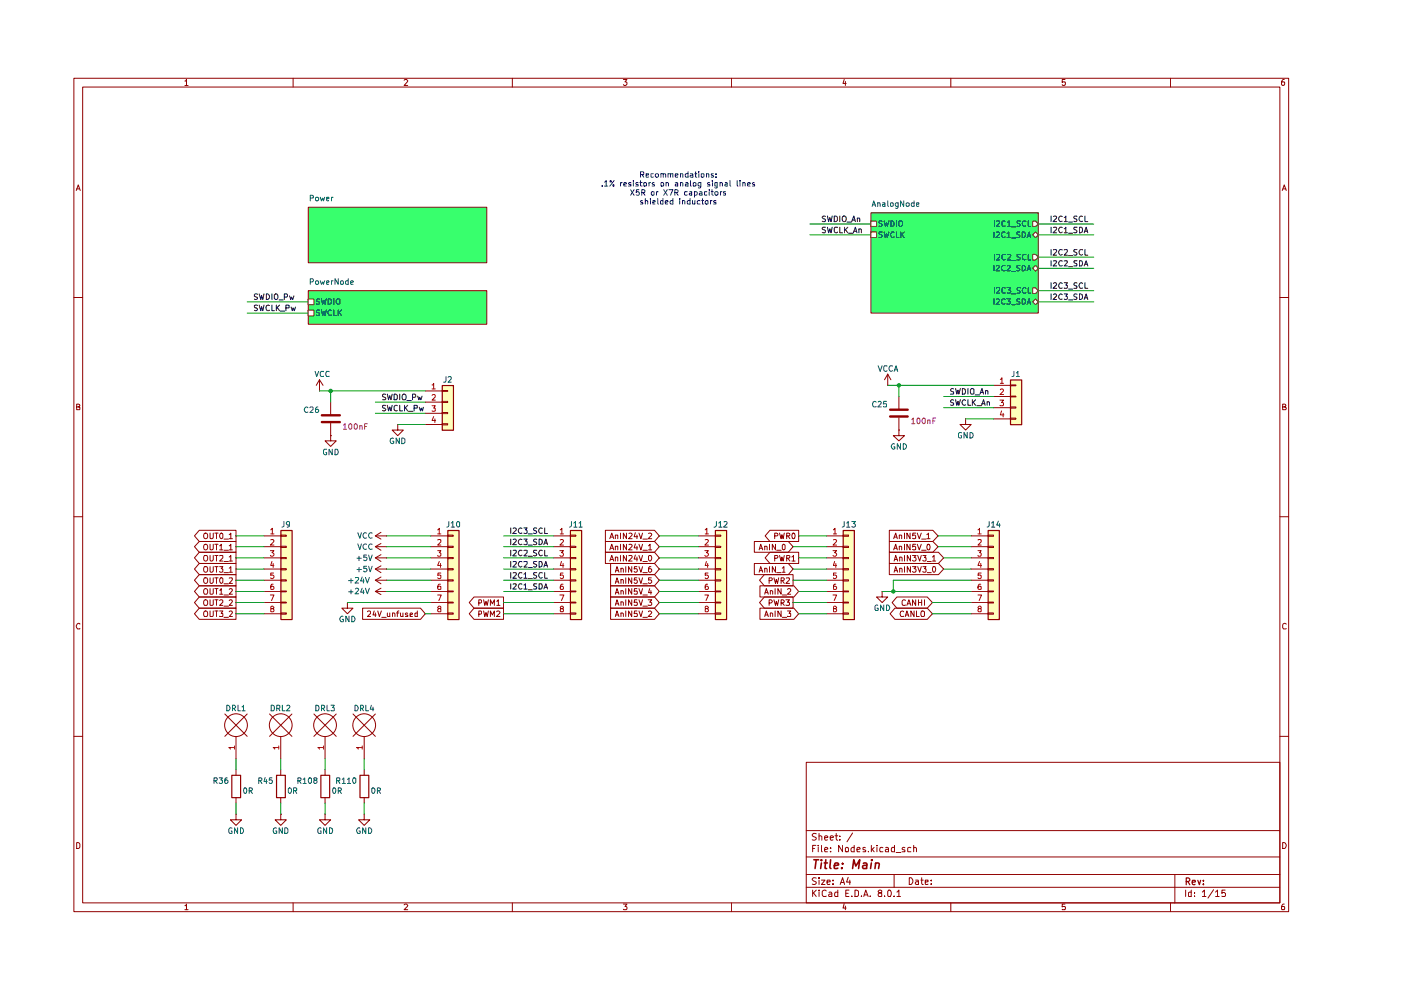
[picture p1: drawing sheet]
<svg xmlns="http://www.w3.org/2000/svg" width="297mm" height="210mm" viewBox="0 0 297 210" stroke-linecap="round" stroke-linejoin="round" font-family="sans-serif">
<g fill="none" stroke="#910000" stroke-width=".21">
<path d="M15.7 16.6h257.5v176.7h-257.5zM17.5 18.5h253.9v172.9h-253.9zM39.2 17.2h.2l.1-.4v1.3M39.2 18.1h.7M62.1 16.6v1.9M85.7 17l.2-.2h.3l.2 .3-.7 1h.7M108.6 16.6v1.9M132.2 16.8h.7l-.4 .6 .4 .1v.4l-.2 .2h-.4l-.1-.2M155.1 16.6v1.9M179 16.8l-.3 .9h.7M179.2 17.3v.8M201.6 16.6v1.9"/>
<path d="M225.8 16.8h-.6v.6h.6l.1 .1-.1 .5-.4 .1-.2-.2M248.2 16.6v1.9M272.3 16.8h-.3a.93 .93 0 0 0-.2 1.2h.5l.1-.5-.1-.1h-.5l-.1 .1M16.2 40.4l.4-1.2 .4 1.2M16.3 40h.5M271.9 40.4l.4-1.2 .4 1.2M272 40h.6M15.7 63.1h1.8M271.4 63.1h1.8M16.3 86.3h.4l.2-.3-.1-.2-.5-.1v1.2h.5l.1-.5-.2-.1M271.9 86.3l.6-.1v-.4l-.6-.1v1.2h.6l.2-.4-.3-.2M15.7 109.6h1.8"/>
<path d="M271.4 109.6h1.8M16.9 132.3l-.1-.1a.66 .66 0 0 0-.6 .4 .66 .66 0 0 0 .2 .7h.5M272.7 132.3l-.4-.1-.4 .3v.6l.2 .2h.6M15.7 156.1h1.8M271.4 156.1h1.8M16.3 178.6h.3l.3 .4v.6l-.3 .3h-.3zM170.9 161.6h100.5v29.8h-100.5zM170.9 176.1h100.5M172.3 179.9h.4M173 179.2h-.7v1.4M173.1 176.8l-.6-.1-.3 .3 .1 .3 .7 .2 .1 .2a.51 .51 0 0 1-.4 .4 .51 .51 0 0 1-.5 0M173.5 179.2v.1"/>
<path d="M173.5 179.7v.9M173.7 177.3l.3-.1 .2 .2v.7M173.7 176.7v1.4M174.2 179.2v1.2l.1 .2M174.8 177.6l.7-.1-.1-.2-.4-.1-.2 .2 .1 .7h.5M176 177.6l.7-.1-.1-.2-.4-.1-.2 .2 .1 .7h.5M176.1 179.7v.2M177 177.2h.6M177.3 176.7v1.2l.3 .2M178.1 178v.1M178.1 177.3v.1M178.6 179.2v1.4l-.8-1.4v1.4"/>
<path d="M179.2 179.8l.3-.1h.3v.9l-.6-.1zM180.8 176.6l-1.2 1.9M181.1 179.2v1.4h-.5l-.2-.3 .1-.5 .3-.1h.3M183.5 179.7h-.5v.4l.6 .2-.1 .3h-.5M184.7 179.2v1.4M185.3 179.7l-.6 .6M185.9 179.2v.1M185.9 179.7v.9M187.2 179.7h-.4l-.3 .3 .1 .6h.6M187.8 179.7h.3l.3 .2v.7h-.6l-.1-.3 .7-.3M189.7 179.2v1.4h-.6v-.9h.6M191.9 179.7a.35 .35 0 0 0-.4 0 .35 .35 0 0 0-.2 .3l.6 .3v.3h-.6"/>
<path d="M193.1 179.7h-.4l-.3 .1v.7l.7 .1M193.7 179.8v-.1a.36 .36 0 0 1 .6 .2v.7M193.7 179.2v1.4M271.9 178.6a.65 .65 0 0 1 .8 .7 .65 .65 0 0 1-.8 .6zM39.2 192h.2l.1-.3v1.2M39.2 192.9h.7M62.1 191.4v1.9M85.7 191.9l.2-.2h.3l.2 .2-.7 1h.7M108.6 191.4v1.9M132.2 191.7h.7l-.4 .5 .4 .2v.3l-.1 .2-.6-.1M155.1 191.4v1.9M170.9 188.1h100.5"/>
<path d="M170.9 185.4h100.5M170.9 181.7h100.5M172.3 188.7v1.4M172.5 189.3l.6 .8M173.1 186.2l-.6-.1-.3 .3 .3 .4 .6 .3a.51 .51 0 0 1-.4 .4 .51 .51 0 0 1-.5 0M173.1 188.7l-.8 .8M173.7 188.7v.2M173.7 186.1v.2M173.7 186.6v.9M173.7 189.1v1M174.2 186.6h.7l-.7 .9h.7M174.8 180.2l.7-.2-.1-.3h-.4l-.2 .2 .1 .7h.5"/>
<path d="M175.2 188.9l-.4-.2-.5 .4 .1 .8 .2 .2 .6-.1M175.3 187l.7-.1-.1-.3h-.5l-.1 .2 .1 .7h.5M175.8 189.2l.4-.1 .2 .3v.7h-.6l-.1-.4 .7-.2M176.1 180.5v.1M176.6 187.4v.1M176.6 186.6v.2M177.6 188.7v1.4h-.6v-.9h.6M178.1 187.5l.5-1.4 .5 1.4M178.3 187.1h.6M179 191.6l-.3 .9h.7M179.2 192.1v.8M179.3 189.4h.5"/>
<path d="M179.8 186l-.3 1h.8M180 188.7h-.7v1.4h.7M180.2 186.6v.9M180.6 190v.1M181.3 188.7h.3l.4 .4v.6l-.2 .4h-.5zM181.7 180.2l.7-.2-.2-.3h-.4l-.1 .7 .1 .2h.5M182.6 190v.1M183.1 190.1l.5-1.4 .5 1.4M183.2 189.7h.7M184.1 180.5v.1M184.5 190v.1M184.9 180.1l.4 .5"/>
<path d="M186.4 189.3l-.2-.3 .2-.3 .5 .1v.3l-.7 .5 .2 .5h.5v-.6l-.2-.2M187.5 190v.1M188.2 189l.3-.3a.78 .78 0 0 1 .6 .6 .78 .78 0 0 1-.3 .8l-.5-.1zM189.6 190v.1M189.6 185.4v2.7M190 180.8h1M190.2 189.1l.4-.4v1.4M190.2 190.1h.7M192.8 186.1a.72 .72 0 0 1 .8 .7 .72 .72 0 0 1-.8 .7zM194.1 186.6h.5l.1 .9M194.7 186.9h-.4l-.2 .3 .2 .3h.4M195.2 186.6h.5"/>
<path d="M195.4 186.1v1.2l.3 .2M196.2 187l.6-.1v-.3h-.6v.9h.6M197.4 187.4v.1M197.4 186.6v.2M201.6 191.4v1.9M225.8 191.7h-.6v.6l.6-.1 .1 .2-.1 .5-.6-.1M248.2 191.4v1.9M249.1 185.4v6M251.4 188.7v1.4M252.6 188.7v1.4h-.5l-.1-.8 .2-.2 .4 .1M253.2 190v.1M253.2 189.2v.2"/>
<path d="M254.9 189.1l.5-.4v1.4M254.9 190.1h.8M257.3 188.6l-1.2 1.8M257.7 189.1l.4-.4v1.4M257.7 190.1h.8M259.8 188.7h-.7v.7l.1-.2h.4l.2 .3-.1 .6-.6-.1M272.3 191.7h-.3a.93 .93 0 0 0-.2 1.2h.5l.1-.5-.1-.2h-.5l-.1 .2"/>
</g>
<path d="M251.5 186.9h.5l.3-.3v-.2l-.3-.3h-.5v1.5M251.8 186.9l.5 .7M252.8 187.1l.6-.1v-.4h-.5l-.1 .2 .1 .7h.5M254 186.6l.3 1 .3-1M255.1 187.4v.2M255.1 186.6v.2" fill="none" stroke="#910000" stroke-width=".25"/>
<g fill="none" stroke="#910000" stroke-width=".34">
<path d="M172.6 182.3h1M173.1 182.3l-.3 1.8M174.2 182.3v.2M174.2 183l-.2 1.1M174.8 183h.6M175.1 182.3l-.2 1.8h.4M176.1 182.3l-.2 1.6 .3 .2M176.9 183.6l.9-.2-.1-.4h-.7l-.1 .9 .1 .2h.6M178.5 184v.1M178.6 183v.2M180.8 184.1l.2-1.8 .4 1.3 .9-1.3-.3 1.8M183 183h.7v1.1"/>
<path d="M183.8 183.4l-.8 .2-.1 .1 .1 .4h.7M184.7 183l-.1 1.1M184.8 182.3v.2M185.6 183.1l.1-.1a.48 .48 0 0 1 .7 .2l-.1 .9M185.7 183l-.2 1.1"/>
</g>
<path d="M218.9 56.9l.6-.6 .6 .6-.6 .6z" fill="#fff"/>
<path d="M218.9 56.9l.6-.6 .6 .6-.6 .6z" fill="none" stroke="#765500" stroke-width=".21"/>
<path d="M210.7 56.3v1.1M211.2 56.4l.6-.1 .1 .3-.7 .8h.7M213.1 56.4l-.5-.1-.3 .4 .3 .7 .5-.1M213.5 56.4l.6-.1 .1 .3-.8 .8h.8M214.5 57.6h.8M216.2 56.3h-.6v.4l.6 .2v.3v.2h-.6M216.7 56.3h.5l.1 .2 .1 .4-.2 .5h-.5zM217.8 57.4l.4-1.1 .3 1.1M217.8 57.1h.6" fill="none" stroke="#006665" stroke-width=".21"/>
<path d="M218.9 53.9h.6l.6 .6-.6 .6h-.6z" fill="#fff"/>
<path d="M218.9 53.9h.6l.6 .6-.6 .6h-.6z" fill="none" stroke="#765500" stroke-width=".21"/>
<path d="M210.8 53.9v1.2M211.3 54l.5-.1 .1 .5-.7 .7h.7M213.1 54l-.5-.1-.2 .3 .1 .7 .3 .2 .3-.2M213.6 54l.5-.1 .2 .4-.8 .8h.8M214.5 55.2h.9M216.3 53.9l-.7 .1v.4l.7 .4-.2 .3-.5-.1M217.5 54l-.5-.1a.67 .67 0 0 0-.3 .7 .67 .67 0 0 0 .6 .5l.2-.2M218 53.9v1.2h.5" fill="none" stroke="#006665" stroke-width=".21"/>
<path d="M218.9 64l.6-.6 .6 .6-.6 .6z" fill="#fff"/>
<path d="M218.9 64l.6-.6 .6 .6-.6 .6z" fill="none" stroke="#765500" stroke-width=".21"/>
<path d="M210.7 63.3v1.2M211.2 63.5l.5-.2 .2 .4-.7 .8h.7M213.1 63.5l-.2-.2a.6 .6 0 0 0-.6 .6 .6 .6 0 0 0 .6 .6l.2-.1M213.4 63.3h.8l-.4 .5h.3v.6h-.7M214.5 64.6h.8M216.2 63.4h-.6v.4l.6 .2v.3l-.2 .2-.4-.1M216.7 63.3l.6 .2 .1 .3-.1 .5-.3 .2h-.3zM217.8 64.5l.4-1.2 .3 1.2M217.8 64.2h.6" fill="none" stroke="#006665" stroke-width=".21"/>
<path d="M218.9 61h.6l.6 .6-.6 .6h-.6z" fill="#fff"/>
<path d="M218.9 61h.6l.6 .6-.6 .6h-.6z" fill="none" stroke="#765500" stroke-width=".21"/>
<path d="M210.8 61v1.1M211.3 61.1l.1-.1h.4l.1 .1v.4l-.7 .6h.7M213.1 61.1l-.3-.1-.4 .3v.6l.2 .2h.5M213.5 61h.8l-.4 .5 .4 .1v.4l-.2 .1h-.6M214.5 62.3h.9M216.3 61h-.5l-.2 .1v.4l.7 .3-.1 .3h-.6M217.5 61.1l-.2-.1a.67 .67 0 0 0-.6 .5 .67 .67 0 0 0 .3 .6h.5M218 61v1.1h.5" fill="none" stroke="#006665" stroke-width=".21"/>
<path d="M218.9 49.8l.6-.6 .6 .6-.6 .6z" fill="#fff"/>
<path d="M218.9 49.8l.6-.6 .6 .6-.6 .6z" fill="none" stroke="#765500" stroke-width=".21"/>
<path d="M210.7 49.2v1.2M211.2 49.3l.6-.1 .1 .3-.7 .9h.7M213.1 49.3l-.5-.1a.67 .67 0 0 0-.3 .7 .67 .67 0 0 0 .6 .5l.2-.2M213.5 49.5l.4-.3v1.2M213.5 50.4h.7M214.5 50.5h.8M216.2 49.2h-.6v.5l.6 .2v.2l-.2 .3-.4-.1M216.7 49.2h.5a.66 .66 0 0 1 .2 .7 .66 .66 0 0 1-.7 .5zM217.8 50.4l.4-1.2 .3 1.2M217.8 50h.6" fill="none" stroke="#006665" stroke-width=".21"/>
<path d="M218.9 46.9h.6l.6 .6-.6 .5h-.6z" fill="#fff"/>
<path d="M218.9 46.9h.6l.6 .6-.6 .5h-.6z" fill="none" stroke="#765500" stroke-width=".21"/>
<path d="M210.8 46.8v1.2M211.3 46.9h.6v.4l-.7 .7h.7M213.1 46.9a.45 .45 0 0 0-.7 .2v.7a.45 .45 0 0 0 .7 .1M213.6 47.2l.4-.4v1.2M213.6 48h.7M214.5 48.1h.9M216.3 46.9h-.7v.3l.7 .5-.2 .3-.5-.1M217.5 46.9l-.2-.1a.6 .6 0 0 0-.6 .6 .6 .6 0 0 0 .6 .6l.2-.1M218 46.8v1.2h.5" fill="none" stroke="#006665" stroke-width=".21"/>
<path d="M184.7 46.9h1.1v1.1h-1.1z" fill="#fff"/>
<path d="M184.7 46.9h1.1v1.1h-1.1z" fill="none" stroke="#765500" stroke-width=".21"/>
<path d="M187 46.9h-.6v.4l.5 .2 .1 .3-.2 .2-.4-.1M187.5 46.8l.2 1.2 .3-.8 .1 .8 .4-1.2M188.9 46.8l.6 .2 .1 .3-.1 .5-.4 .2h-.2zM190.1 46.8v1.2M190.6 47l.5-.2a.65 .65 0 0 1 .3 .7 .65 .65 0 0 1-.6 .5l-.2-.2z" fill="none" stroke="#006665" stroke-width=".21"/>
<path d="M184.7 49.2h1.1v1.2h-1.1z" fill="#fff"/>
<path d="M184.7 49.2h1.1v1.2h-1.1z" fill="none" stroke="#765500" stroke-width=".21"/>
<path d="M187 49.2h-.6v.5l.5 .2 .1 .2-.2 .3-.4-.1M187.5 49.2l.2 1.2 .3-.9 .1 .9 .4-1.2M189.6 49.3l-.5-.1a.67 .67 0 0 0-.3 .7 .67 .67 0 0 0 .5 .5l.3-.2M190.1 49.2v1.2h.5M191 49.2v1.2M191.2 49.7l.5 .7M191.7 49.2l-.7 .7" fill="none" stroke="#006665" stroke-width=".21"/>
<path d="M184.7 45.1h35.4v21.3h-35.4z" fill="#38ff6d"/>
<path d="M65.4 63.4h1.1v1.2h-1.1z" fill="#fff"/>
<path d="M65.4 63.4h1.1v1.2h-1.1z" fill="none" stroke="#765500" stroke-width=".21"/>
<path d="M67.7 63.4l-.4-.1-.2 .3v.2l.6 .3v.3h-.6M68.2 63.3l.2 1.2 .3-.8 .2 .8 .3-1.2M69.6 63.3l.6 .2 .1 .3-.1 .5-.4 .2h-.2zM70.8 63.3v1.2M71.5 63.3l.6 .2v.8l-.6 .2a.78 .78 0 0 1 0-1.2z" fill="none" stroke="#006665" stroke-width=".21"/>
<path d="M65.4 65.8h1.1v1.2h-1.1z" fill="#fff"/>
<path d="M65.4 65.8h1.1v1.2h-1.1z" fill="none" stroke="#765500" stroke-width=".21"/>
<path d="M67.7 65.8l-.4-.1-.2 .3 .2 .3 .4 .2v.3h-.6M68.2 65.7l.2 1.2 .3-.9 .2 .9 .3-1.2M70.3 65.8a.55 .55 0 0 0-.8 .5 .55 .55 0 0 0 .8 .5M70.8 65.7v1.2h.6M71.7 65.7v1.2M71.9 66.2l.5 .7M72.4 65.7l-.7 .7" fill="none" stroke="#006665" stroke-width=".21"/>
<g fill="#38ff6d">
<path d="M65.4 61.6h37.8v7.1h-37.8z"/>
<path d="M65.4 43.9h37.8v11.8h-37.8z"/>
</g>
<g fill="#ffb">
<path d="M214.2 80.5h2.4v9.5h-2.4z"/>
<path d="M94.9 112.4h2.4v18.9h-2.4z"/>
<path d="M120.9 112.4h2.4v18.9h-2.4z"/>
<path d="M151.6 112.4h2.4v18.9h-2.4z"/>
<path d="M93.7 81.7h2.4v9.5h-2.4z"/>
<path d="M209.5 112.4h2.3v18.9h-2.3z"/>
<path d="M178.7 112.4h2.4v18.9h-2.4z"/>
<path d="M59.5 112.4h2.4v18.9h-2.4z"/>
</g>
<path d="M218.9 56.9l.6-.6 .6 .6-.6 .6z" fill="#fff"/>
<path d="M218.9 56.9l.6-.6 .6 .6-.6 .6z" fill="none" stroke="#765500" stroke-width=".21"/>
<path d="M210.7 56.3v1.1M211.2 56.4l.6-.1 .1 .3-.7 .8h.7M213.1 56.4l-.5-.1-.3 .4 .3 .7 .5-.1M213.5 56.4l.6-.1 .1 .3-.8 .8h.8M214.5 57.6h.8M216.2 56.3h-.6v.4l.6 .2v.3v.2h-.6M216.7 56.3h.5l.1 .2 .1 .4-.2 .5h-.5zM217.8 57.4l.4-1.1 .3 1.1M217.8 57.1h.6" fill="none" stroke="#006665" stroke-width=".21"/>
<path d="M218.9 53.9h.6l.6 .6-.6 .6h-.6z" fill="#fff"/>
<path d="M218.9 53.9h.6l.6 .6-.6 .6h-.6z" fill="none" stroke="#765500" stroke-width=".21"/>
<path d="M210.8 53.9v1.2M211.3 54l.5-.1 .1 .5-.7 .7h.7M213.1 54l-.5-.1-.2 .3 .1 .7 .3 .2 .3-.2M213.6 54l.5-.1 .2 .4-.8 .8h.8M214.5 55.2h.9M216.3 53.9l-.7 .1v.4l.7 .4-.2 .3-.5-.1M217.5 54l-.5-.1a.67 .67 0 0 0-.3 .7 .67 .67 0 0 0 .6 .5l.2-.2M218 53.9v1.2h.5" fill="none" stroke="#006665" stroke-width=".21"/>
<path d="M218.9 64l.6-.6 .6 .6-.6 .6z" fill="#fff"/>
<path d="M218.9 64l.6-.6 .6 .6-.6 .6z" fill="none" stroke="#765500" stroke-width=".21"/>
<path d="M210.7 63.3v1.2M211.2 63.5l.5-.2 .2 .4-.7 .8h.7M213.1 63.5l-.2-.2a.6 .6 0 0 0-.6 .6 .6 .6 0 0 0 .6 .6l.2-.1M213.4 63.3h.8l-.4 .5h.3v.6h-.7M214.5 64.6h.8M216.2 63.4h-.6v.4l.6 .2v.3l-.2 .2-.4-.1M216.7 63.3l.6 .2 .1 .3-.1 .5-.3 .2h-.3zM217.8 64.5l.4-1.2 .3 1.2M217.8 64.2h.6" fill="none" stroke="#006665" stroke-width=".21"/>
<path d="M218.9 61h.6l.6 .6-.6 .6h-.6z" fill="#fff"/>
<path d="M218.9 61h.6l.6 .6-.6 .6h-.6z" fill="none" stroke="#765500" stroke-width=".21"/>
<path d="M210.8 61v1.1M211.3 61.1l.1-.1h.4l.1 .1v.4l-.7 .6h.7M213.1 61.1l-.3-.1-.4 .3v.6l.2 .2h.5M213.5 61h.8l-.4 .5 .4 .1v.4l-.2 .1h-.6M214.5 62.3h.9M216.3 61h-.5l-.2 .1v.4l.7 .3-.1 .3h-.6M217.5 61.1l-.2-.1a.67 .67 0 0 0-.6 .5 .67 .67 0 0 0 .3 .6h.5M218 61v1.1h.5" fill="none" stroke="#006665" stroke-width=".21"/>
<path d="M218.9 49.8l.6-.6 .6 .6-.6 .6z" fill="#fff"/>
<path d="M218.9 49.8l.6-.6 .6 .6-.6 .6z" fill="none" stroke="#765500" stroke-width=".21"/>
<path d="M210.7 49.2v1.2M211.2 49.3l.6-.1 .1 .3-.7 .9h.7M213.1 49.3l-.5-.1a.67 .67 0 0 0-.3 .7 .67 .67 0 0 0 .6 .5l.2-.2M213.5 49.5l.4-.3v1.2M213.5 50.4h.7M214.5 50.5h.8M216.2 49.2h-.6v.5l.6 .2v.2l-.2 .3-.4-.1M216.7 49.2h.5a.66 .66 0 0 1 .2 .7 .66 .66 0 0 1-.7 .5zM217.8 50.4l.4-1.2 .3 1.2M217.8 50h.6" fill="none" stroke="#006665" stroke-width=".21"/>
<path d="M218.9 46.9h.6l.6 .6-.6 .5h-.6z" fill="#fff"/>
<path d="M218.9 46.9h.6l.6 .6-.6 .5h-.6z" fill="none" stroke="#765500" stroke-width=".21"/>
<path d="M210.8 46.8v1.2M211.3 46.9h.6v.4l-.7 .7h.7M213.1 46.9a.45 .45 0 0 0-.7 .2v.7a.45 .45 0 0 0 .7 .1M213.6 47.2l.4-.4v1.2M213.6 48h.7M214.5 48.1h.9M216.3 46.9h-.7v.3l.7 .5-.2 .3-.5-.1M217.5 46.9l-.2-.1a.6 .6 0 0 0-.6 .6 .6 .6 0 0 0 .6 .6l.2-.1M218 46.8v1.2h.5" fill="none" stroke="#006665" stroke-width=".21"/>
<path d="M184.7 46.9h1.1v1.1h-1.1z" fill="#fff"/>
<path d="M184.7 46.9h1.1v1.1h-1.1z" fill="none" stroke="#765500" stroke-width=".21"/>
<path d="M187 46.9h-.6v.4l.5 .2 .1 .3-.2 .2-.4-.1M187.5 46.8l.2 1.2 .3-.8 .1 .8 .4-1.2M188.9 46.8l.6 .2 .1 .3-.1 .5-.4 .2h-.2zM190.1 46.8v1.2M190.6 47l.5-.2a.65 .65 0 0 1 .3 .7 .65 .65 0 0 1-.6 .5l-.2-.2z" fill="none" stroke="#006665" stroke-width=".21"/>
<path d="M184.7 49.2h1.1v1.2h-1.1z" fill="#fff"/>
<path d="M184.7 49.2h1.1v1.2h-1.1z" fill="none" stroke="#765500" stroke-width=".21"/>
<path d="M187 49.2h-.6v.5l.5 .2 .1 .2-.2 .3-.4-.1M187.5 49.2l.2 1.2 .3-.9 .1 .9 .4-1.2M189.6 49.3l-.5-.1a.67 .67 0 0 0-.3 .7 .67 .67 0 0 0 .5 .5l.3-.2M190.1 49.2v1.2h.5M191 49.2v1.2M191.2 49.7l.5 .7M191.7 49.2l-.7 .7" fill="none" stroke="#006665" stroke-width=".21"/>
<path d="M184.7 45.1h35.4v21.3h-35.4z" fill="none" stroke="#8d0000" stroke-width=".21"/>
<path d="M65.4 63.4h1.1v1.2h-1.1z" fill="#fff"/>
<path d="M65.4 63.4h1.1v1.2h-1.1z" fill="none" stroke="#765500" stroke-width=".21"/>
<path d="M67.7 63.4l-.4-.1-.2 .3v.2l.6 .3v.3h-.6M68.2 63.3l.2 1.2 .3-.8 .2 .8 .3-1.2M69.6 63.3l.6 .2 .1 .3-.1 .5-.4 .2h-.2zM70.8 63.3v1.2M71.5 63.3l.6 .2v.8l-.6 .2a.78 .78 0 0 1 0-1.2z" fill="none" stroke="#006665" stroke-width=".21"/>
<path d="M65.4 65.8h1.1v1.2h-1.1z" fill="#fff"/>
<path d="M65.4 65.8h1.1v1.2h-1.1z" fill="none" stroke="#765500" stroke-width=".21"/>
<g fill="none" stroke="#006665" stroke-width=".21">
<path d="M65.8 59.8l.6-.1v-.5l-.6-.1v1.2M65.8 42h.6v-.5l-.6-.1v1.2M66.9 42l.2-.2h.3l.2 .2-.1 .5h-.5zM67 59.6h.5l.1 .5-.2 .2h-.3l-.2-.2zM67.9 59.5l.3 .8 .2-.5 .2 .5 .2-.8M67.9 41.8l.3 .8 .2-.6 .2 .6 .2-.8M69.3 59.9l.5-.1-.2-.3-.3 .1v.7h.4M69.3 42.2l.5-.1-.1-.3h-.4v.7h.4M70.3 41.8v.8M70.3 59.5v.8M70.6 59.5l-.3 .3M70.6 41.8h-.2l-.1 .2"/>
<path d="M71.7 59.1v1.2l-.7-1.2v1.2M72.2 59.6h.5v.7l-.5-.1zM73.8 59.1v1.2h-.4l-.2-.2 .1-.5h.5M74.3 59.9l.6-.1-.1-.3-.5 .2v.4l.1 .2h.4M184.9 43.8l.4-1.2 .4 1.2M185 43.4h.6M186.1 43.1l.4-.1 .1 .8M186.1 43v.8M187.1 43h.5v.8M187.6 43.3h-.5v.4h.5M188.2 42.6v1l.2 .2M188.8 43.1l.5-.1v.7h-.5z"/>
<path d="M190.4 43.7h-.5l-.1-.5 .2-.2h.4v.9l-.2 .3-.3-.1M191.6 42.6v1.2l-.7-1.2v1.2M192.1 43.2l.2-.2h.3l.2 .2-.1 .5h-.5zM193.8 43h-.5l-.1 .5a.36 .36 0 0 0 .6 .2M193.8 42.6v1.2M194.3 43.3h.5v-.3h-.5v.7h.5M67.7 65.8l-.4-.1-.2 .3 .2 .3 .4 .2v.3h-.6M68.2 65.7l.2 1.2 .3-.9 .2 .9 .3-1.2M70.3 65.8a.55 .55 0 0 0-.8 .5 .55 .55 0 0 0 .8 .5M70.8 65.7v1.2h.6M71.7 65.7v1.2M71.9 66.2l.5 .7"/>
<path d="M72.4 65.7l-.7 .7"/>
</g>
<path d="M65.4 43.9h37.8v11.8h-37.8zM65.4 61.6h37.8v7.1h-37.8z" fill="none" stroke="#8d0000" stroke-width=".21"/>
<g fill="none" stroke="#0f0f0f" stroke-width=".21">
<path d="M175 45.9l-.4-.1-.3 .3 .3 .3 .4 .2v.3h-.7M175 48.2h-.5l-.2 .1 .2 .4 .5 .2v.3l-.2 .2-.5-.1M175.4 45.8l.3 1.2 .2-.9 .3 .9 .2-1.2M175.4 48.2l.3 1.2 .2-.9 .3 .9 .2-1.2M176.9 45.8h.3l.3 .3v.6l-.3 .3h-.3zM177.5 48.3l-.5-.1-.1 .2 .1 .8 .2 .2 .3-.2M178.1 48.2v1.2h.5M178.1 45.8v1.2M178.6 46l.3-.2a.6 .6 0 0 1 .5 .6 .6 .6 0 0 1-.5 .6l-.3-.4zM179.1 48.2v1.2M179.2 48.7l.5 .7M179.6 47.1h.9"/>
<path d="M179.7 48.2l-.6 .7M179.9 49.4h.9M180.6 47l.4-1.2 .4 1.2M180.7 46.7h.6M180.9 49.4l.5-1.2 .3 1.2M181 49h.6M181.8 46.3l.4-.1 .1 .8M181.8 46.2v.8M182.1 48.7l.2-.2 .3 .2v.7M182.1 48.5v.9M222.8 45.8v1.2M222.8 48.2v1.2"/>
<path d="M222.8 52.9v1.2M222.8 55.3v1.1M222.8 59.9v1.2M223.4 48.3l.5-.1 .1 .3-.7 .9h.7M223.4 55.4l.5-.1 .1 .2-.7 .9h.7M223.4 53l.5-.1 .1 .4-.7 .8h.7M223.4 45.9l.4-.1 .2 .3-.7 .9h.7M225.2 48.3l-.5-.1a.67 .67 0 0 0-.2 .6 .67 .67 0 0 0 .5 .6l.2-.2M225.2 55.4l-.5-.1-.2 .4 .2 .7 .5-.1M225.2 53l-.5-.1a.67 .67 0 0 0-.2 .7 .67 .67 0 0 0 .5 .5l.2-.2M225.2 45.9a.55 .55 0 0 0-.8 .5 .55 .55 0 0 0 .8 .5M225.6 48.5l.4-.3v1.2"/>
<path d="M225.6 59.9h.7l-.3 .6h.2l.1 .1-.1 .5-.6-.1M225.6 55.4l.6-.1 .1 .2-.7 .9h.7M225.6 53l.6-.1 .1 .2-.1 .3-.6 .7h.7M225.6 46.1l.4-.3v1.2M225.6 49.4h.7M225.6 47h.7M226.6 47.1h.8M226.6 49.4h.8M226.6 56.6h.8M226.6 54.2h.8M228.3 48.2h-.5v.5l.5 .2v.2l-.2 .3-.4-.1M228.3 55.3h-.5v.4l.5 .2v.3v.2h-.6"/>
<path d="M228.3 52.9h-.5v.5l.5 .2v.2l-.2 .3-.4-.1M228.3 45.9h-.5v.4l.5 .2v.2l-.2 .3-.4-.1M228.9 48.2h.4a.66 .66 0 0 1 .2 .7 .66 .66 0 0 1-.6 .5zM228.9 55.3h.4l.1 .2 .1 .4-.2 .5h-.4zM229.5 53l-.5-.1a.67 .67 0 0 0-.2 .7 .67 .67 0 0 0 .5 .5l.2-.2M229.5 45.9a.55 .55 0 0 0-.7 .5 .55 .55 0 0 0 .7 .5M229.9 49.4l.4-1.2 .3 1.2M229.9 56.4l.4-1.1 .3 1.1M230 49h.5M230 56h.5M230 59.9v1.2h.6M230 52.9v1.2h.6"/>
<path d="M230 45.8v1.2h.6M54.6 62.4l-.5-.1-.2 .2v.3l.7 .4-.2 .3-.5-.1M54.6 64.8h-.7v.3l.7 .4-.2 .4-.5-.1M54.9 62.3l.4 1.2 .2-.8 .2 .8 .3-1.2M54.9 64.7l.4 1.2 .2-.9 .2 .9 .3-1.2M56.5 62.3l.4 .1 .2 .6a.57 .57 0 0 1-.6 .5zM57.1 64.8l-.2-.1a.6 .6 0 0 0-.5 .6 .6 .6 0 0 0 .5 .6l.2-.1M57.7 64.7v1.2h.5M57.7 62.3v1.2M58.2 62.5l.5-.2a.65 .65 0 0 1 .3 .7 .65 .65 0 0 1-.6 .5l-.2-.2zM58.6 64.7v1.2M58.8 65.2l.5 .7"/>
<path d="M59.2 63.6h.8M59.3 64.7l-.7 .7M59.4 66h1M60.3 63h.5l.2-.2v-.3l-.2-.2h-.5v1.2M60.6 65.3h.6l.1-.5-.7-.1v1.2M61.4 62.7l.2 .8 .2-.5 .3 .5 .2-.8M61.7 65.1l.3 .8 .1-.6 .3 .6 .3-.8M222.8 62.3v1.2M223.4 60.1l.4-.2 .2 .4-.7 .8h.7M223.4 62.5l.4-.2 .2 .4-.7 .8h.7M225.2 60.1l-.2-.2a.67 .67 0 0 0-.5 .6 .67 .67 0 0 0 .2 .6l.5-.1M225.2 62.5l-.3-.2-.4 .5 .2 .6h.5"/>
<path d="M225.6 62.3h.7l-.3 .5h.2l.1 .2-.1 .4h-.6M226.6 61.3h.8M226.6 63.6h.8M228.3 60h-.5v.5l.5 .1v.4v.1h-.6M228.3 62.4h-.5v.4l.5 .2v.2l-.2 .3-.4-.1M228.9 62.3l.5 .2 .1 .3-.1 .5-.3 .2h-.2zM229.5 60.1l-.2-.2a.67 .67 0 0 0-.5 .6 .67 .67 0 0 0 .2 .6l.5-.1M229.9 63.5l.4-1.2 .3 1.2M230 63.2h.5M81.8 83.7l-.5-.1-.2 .1v.4l.7 .3-.2 .4h-.5M81.8 86h-.7v.4l.7 .4-.3 .3-.4-.1M82.1 83.6l.3 1.2 .2-.9 .3 .9 .2-1.2"/>
<path d="M82.1 85.9l.3 1.2 .2-.8 .3 .8 .2-1.2M83.6 83.6h.3l.3 .3v.6l-.1 .3h-.5zM84.2 86a.45 .45 0 0 0-.6 .2v.7a.45 .45 0 0 0 .6 .1M84.8 85.9v1.2h.5M84.8 83.6v1.2M85.3 83.7l.3-.1 .3 .1a.87 .87 0 0 1 0 1.1h-.5l-.1-.4zM85.8 85.9v1.2M85.9 86.4l.5 .7M86.3 84.9h.9M86.4 85.9l-.6 .7M86.6 87.2h.9M87.5 84.2h.5l.1-.1v-.4l-.1-.1h-.5v1.2"/>
<path d="M87.8 86.5h.6l.1-.5-.7-.1v1.2M88.6 84l.2 .8 .2-.6 .2 .6 .3-.8M88.9 86.4l.3 .7 .1-.6 .3 .6 .1-.7M202.2 82.5l-.4-.1-.3 .2 .1 .3 .6 .2v.4l-.7 .1M202.2 84.8h-.4l-.3 .2 .1 .3 .6 .2v.4h-.7M202.6 82.4l.3 1.2 .2-.9 .2 .9 .3-1.2M202.6 84.8l.3 1.1 .2-.8 .2 .8 .3-1.1M204 82.4a.66 .66 0 0 1 .7 .4 .66 .66 0 0 1-.2 .8h-.5zM204.7 84.9l-.3-.1-.4 .5 .2 .6h.5M205.2 84.8v1.1h.6M205.2 82.4v1.2M206 82.4l.5 .1v.9l-.2 .2h-.4a.86 .86 0 0 1 .1-1.2z"/>
<path d="M206.2 84.8v1.1M206.3 85.3l.5 .6M206.8 83.7h.9M206.8 84.8l-.6 .6M207.1 86h.9M207.8 83.6l.4-1.2 .3 1.2M207.9 83.2h.5M208.1 85.9l.4-1.1 .4 1.1M208.2 85.6h.6M209 82.9l.3-.1 .2 .2v.6M209 82.8v.8M209.3 85.3l.3-.1 .2 .1v.6"/>
<path d="M209.3 85.2v.7M108.3 111.9v1.2M108.3 114.3v1.2M108.3 116.7v1.2M108.3 119v1.2M108.8 112l.4-.1 .3 .4-.8 .8h.8M108.8 114.4l.4-.1 .3 .3-.8 .9h.8M108.8 116.8l.6-.1 .1 .3-.8 .9h.8M108.8 119.1l.6-.1 .1 .4-.8 .8h.8M110.7 112a.55 .55 0 0 0-.8 .5 .55 .55 0 0 0 .8 .5M110.7 114.4a.55 .55 0 0 0-.8 .5 .55 .55 0 0 0 .8 .5M110.7 116.8l-.5-.1a.67 .67 0 0 0-.3 .6 .67 .67 0 0 0 .5 .6l.3-.2"/>
<path d="M110.7 119.1l-.5-.1a.67 .67 0 0 0-.3 .7 .67 .67 0 0 0 .5 .5l.3-.1M111.1 111.9h.7l-.4 .5 .4 .1v.5h-.7M111.1 114.3h.7l-.4 .4 .4 .2v.5h-.7M111.1 116.8h.7v.4l-.7 .7h.7M111.1 119.1h.7v.4l-.7 .7h.7M112 113.2h.9M112 115.6h.9M112 117.9h.9M113.8 112h-.6v.4l.5 .2 .1 .3-.3 .2-.4-.1M113.8 114.4h-.6v.4l.5 .2 .1 .2-.3 .3-.4-.1M113.8 116.7h-.6v.5l.5 .1 .1 .3-.3 .3-.4-.1M113.8 119h-.6v.5l.5 .2 .1 .3-.3 .2-.4-.1"/>
<path d="M114.3 114.3l.6 .2 .1 .3-.1 .5-.3 .2h-.3zM114.3 119h.4a.66 .66 0 0 1 .3 .8 .66 .66 0 0 1-.7 .4zM115 112a.55 .55 0 0 0-.8 .5 .55 .55 0 0 0 .8 .5M115 116.8l-.5-.1a.67 .67 0 0 0-.3 .6 .67 .67 0 0 0 .5 .6l.3-.2M115.3 115.5l.4-1.2 .4 1.2M115.4 115.1h.6M115.4 119.9h.6M115.5 111.9v1.2h.6M115.5 116.7v1.2h.6M108.3 121.4v1.2M108.3 123.8v1.1M108.8 123.9l.6-.1 .1 .2-.8 .9h.8"/>
<path d="M108.8 121.5l.6-.1 .1 .4-.8 .8h.8M110.7 123.9l-.5-.1-.3 .4 .3 .7 .5-.1M110.7 121.5l-.5-.1a.67 .67 0 0 0-.3 .7 .67 .67 0 0 0 .5 .5l.3-.2M111.1 124l.3-.2v1.1M111.1 121.8l.3-.4v1.2M111.1 124.9h.7M111.1 122.6h.7M112 125.1h.9M112 120.3h.9M112 122.7h.9M113.8 123.8h-.6v.4l.5 .2 .1 .3-.1 .2h-.6M113.8 121.4h-.6v.5l.5 .2 .1 .2-.3 .3-.4-.1"/>
<path d="M114.3 123.8l.6 .1 .1 .5-.3 .5h-.4zM115 121.5l-.5-.1a.67 .67 0 0 0-.3 .7 .67 .67 0 0 0 .5 .5l.3-.2M115.3 124.9l.4-1.1 .4 1.1M115.3 120.2l.4-1.2 .4 1.2M115.4 124.5h.6M115.5 121.4v1.2h.6"/>
</g>
<g fill="none" stroke="#910000" stroke-width=".21">
<path d="M188.2 79.3l-.7 1.2M188.2 79.3v2.4M188.2 79.3l.7 1.2M67.7 82.9h.1M67.7 80.5l-.6 1.2M67.7 80.5v2.4M67.7 80.5l.8 1.2M70.1 92.4v1.1h1.2l-1.2 1.2-1.2-1.2h1.2M70.1 92.4h.1M70.1 85.3v2.6M70.1 89.7v2.7M84.3 90v1.2h1.2l-1.2 1.2-1.2-1.2h1.2"/>
<path d="M84.3 90h.1M90.2 82.9h3.5M90.2 85.3h3.5M90.2 87.6h3.5M90.2 90h3.5M93.7 89.8h1.2v.3h-1.2zM93.7 87.5h1.2v.2h-1.2zM93.7 85.1h1.2v.2h-1.2zM93.7 82.8h1.2v.2h-1.2zM188.2 81.7h.1M190.6 91.2v1.2h1.2l-1.2 1.1-1.2-1.1h1.2M190.6 91.2h.1"/>
<path d="M190.6 84.1v2.6M190.6 88.6v2.6M204.7 88.8v1.2h1.2l-1.2 1.2-1.2-1.2h1.2M204.7 88.8h.1M210.7 81.7h3.5M210.7 84.1h3.5M210.7 86.4h3.5M210.7 88.8h3.5M214.2 88.6h1.2v.3h-1.2zM214.2 86.3h1.2v.2h-1.2zM214.2 84h1.2v.2h-1.2zM214.2 81.6h1.2v.2h-1.2z"/>
<path d="M42.2 119.5h7.8v2.3h-7.8l-1-1.2zM42.2 117.1h7.8v2.4h-7.8l-1-1.2zM42.2 114.8h7.8v2.3h-7.8l-1-1.2zM42.2 112.4h7.8v2.4h-7.8l-1-1.2zM43.3 115.6l.2-.2a.6 .6 0 0 1 .6 .6 .6 .6 0 0 1-.6 .6l-.3-.4zM43.3 113.2l.2-.2a.6 .6 0 0 1 .6 .6 .6 .6 0 0 1-.6 .6l-.3-.4zM43.3 117.8h.6a.77 .77 0 0 1-.2 1.2l-.4-.1a.87 .87 0 0 1 0-1.1zM44.5 117.8v1l.2 .2h.3l.2-.3v-.9M44.5 115.4v1.1l.2 .1h.3l.2-.3v-.9M44.5 113v1.1l.2 .1 .4-.1 .1-.1v-1M45.6 117.8h.6M45.6 115.4h.6"/>
<path d="M45.6 113h.6M45.9 113v1.2M45.9 115.4v1.2M45.9 117.8v1.2M46.6 117.9h.6v.4l-.6 .7h.6M46.6 115.7l.3-.3v1.2M46.6 116.6h.6M46.7 113.1l.3-.1 .2 .3v.7l-.3 .2a.7 .7 0 0 1-.2-1.1zM47.5 116.7h.9M47.5 119h.9M47.5 114.3h.9M48.6 118.1l.3-.3v1.2"/>
<path d="M48.6 115.7l.3-.3v1.2M48.6 113.4l.3-.4v1.2M48.6 119h.7M48.6 116.6h.7M48.6 114.2h.7M56 113.6h3.5M56 115.9h3.5M56 118.3h3.5M59.5 118.2h1.2v.2h-1.2zM59.5 115.8h1.2v.3h-1.2zM59.5 113.5h1.2v.2h-1.2zM79.6 113.6h2.4"/>
<path d="M79.6 115.9h2.4M79.6 118.3h2.4M79.6 113.6l1.2 .7M79.6 118.3l1.2 .7M79.6 115.9l1.2 .8M80.8 112.9l-1.2 .7M80.8 117.6l-1.2 .7M80.8 115.2l-1.2 .7M80.8 120l-1.2 .6M82 113.6h.1M82 118.3h.1M82 115.9h.1"/>
<path d="M91.4 113.6h3.5M91.4 115.9h3.5M91.4 118.3h3.5M94.9 118.2h1.2v.2h-1.2zM94.9 115.8h1.2v.3h-1.2zM94.9 113.5h1.2v.2h-1.2zM117.3 113.6h3.6M117.3 115.9h3.6M117.3 118.3h3.6M120.9 118.2h1.2v.2h-1.2zM120.9 115.8h1.2v.3h-1.2zM120.9 113.5h1.2v.2h-1.2z"/>
<path d="M128.4 117.1h10.4l1 1.2-1 1.2h-10.4zM128.4 112.4h10.4l1 1.2-1 1.2h-10.4zM128.4 114.8h10.4l1 1.1-1 1.2h-10.4zM129.3 119l.4-1.2 .4 1.2M129.3 114.2l.4-1.2 .4 1.2M129.3 116.6l.4-1.2 .4 1.2M129.5 119.5h9.3l1 1.1-1 1.2h-9.3zM129.5 116.2h.5M129.5 118.6h.5M129.5 113.9h.5M130.5 118.3l.1-.2 .4 .1v.8M130.5 113.5h.5v.7"/>
<path d="M130.5 115.9l.5-.1v.8M130.5 113.5v.7M130.5 115.8v.8M130.5 118.1v.9M131.6 113v1.2M131.6 115.4v1.2M131.6 117.8v1.2M132.8 117.8v1.2l-.6-1.2v1.2M132.8 113v1.2l-.6-1.2v1.2M132.8 115.4v1.2l-.6-1.2v1.2M133.3 117.9l.6-.1 .1 .3-.7 .9h.7M133.3 113.1l.5-.1 .2 .4-.7 .8h.7"/>
<path d="M133.3 115.5l.5-.1 .2 .3-.7 .9h.7M134.7 117.7l-.2 .8h.7M134.7 112.9l-.2 .9h.7M134.7 115.3l-.2 .9h.7M135 113.5v.7M135 115.8v.8M135 118.1v.9M135.5 117.8l.4 1.2 .3-1.2M135.5 113l.4 1.2 .3-1.2M135.5 115.4l.4 1.2 .3-1.2M136.3 116.7h.9M136.3 119h.9"/>
<path d="M136.3 114.3h.9M137.5 117.9l.2-.1a.6 .6 0 0 1 .5 .4 .6 .6 0 0 1-.2 .7l-.2 .1-.3-.3zM137.5 113.1l.4-.1 .3 .4-.8 .8h.8M137.5 115.7l.3-.3v1.2M137.5 116.6h.7M148.1 113.6h3.5M148.1 115.9h3.5M148.1 118.3h3.5M151.6 118.2h1.2v.2h-1.2zM151.6 115.8h1.2v.3h-1.2zM151.6 113.5h1.2v.2h-1.2zM159.9 114.8h7.2l1 1.1-1 1.2h-7.2z"/>
<path d="M159.9 119.5h7.2l1 1.1-1 1.2h-7.2zM161 116.6l.3-1.2 .4 1.2M161 116.2h.6M162.1 115.9l.5-.1v.8M162.1 115.8v.8M163.2 115.4v1.2M163.2 117.1h6.1v2.4h-6.1l-1-1.2zM163.2 112.4h6.1v2.4h-6.1l-1-1.2zM164.3 118.4l.5-.1 .1-.4-.1-.1h-.5v1.2M164.3 113.6h.5l.1-.1-.1-.4-.5-.1v1.2M164.4 115.4v1.2l-.7-1.2v1.2M164.7 116.7h.9"/>
<path d="M165.3 117.8l.3 1.2 .2-.9 .2 .9 .3-1.2M165.3 113l.3 1.2 .2-.8 .2 .8 .3-1.2M165.9 115.5l.3-.1 .3 .3v.6l-.3 .3-.3-.3zM166.8 118.4l.6-.1 .1-.4-.2-.1h-.5v1.2M166.8 113.6h.5l.2-.1-.1-.4-.6-.1v1.2M167 118.4l.5 .6M167 113.6l.5 .6M167.9 118.1l.3-.3v1.2M167.9 119h.7M168 113.1l.3-.1a.78 .78 0 0 1 0 1.2l-.3-.1zM175.3 113.6h3.4M175.3 115.9h3.4"/>
<path d="M175.3 118.3h3.4M178.7 118.2h1.2v.2h-1.2zM178.7 115.8h1.2v.3h-1.2zM178.7 113.5h1.2v.2h-1.2zM188.6 114.8h9.2l1.1 1.1-1.1 1.2h-9.2zM188.6 112.4h9.2l1.1 1.2-1.1 1.2h-9.2zM188.6 117.1h10.4l1.1 1.2-1.1 1.2h-10.4zM188.6 119.5h10.4l1.1 1.1-1.1 1.2h-10.4zM189.5 116.6l.4-1.2 .3 1.2M189.5 114.2l.4-1.2 .3 1.2M189.6 119l.3-1.2 .4 1.2M189.6 116.2h.6"/>
<path d="M189.6 113.9h.6M189.7 118.6h.5M190.7 115.9l.4-.1 .1 .8M190.7 113.5h.4l.1 .7M190.7 113.5v.7M190.7 115.8v.8M190.8 118.3l.1-.2 .4 .2v.7M190.8 118.1v.9M191.8 113v1.2M191.8 115.4v1.2M191.8 117.8v1.2M193 115.4v1.2l-.7-1.2v1.2"/>
<path d="M193 113v1.2l-.7-1.2v1.2M193 117.8v1.2l-.6-1.2v1.2M193.5 117.8h.7l-.4 .4 .3 .1v.6l-.5 .1-.1-.2M194.1 115.4h-.6v.6l.1-.2h.4l.1 .2v.5h-.6M194.1 113h-.6v.6l.1-.1h.4l.1 .1v.5h-.6M194.5 115.4l.4 1.2 .4-1.2M194.5 113l.4 1.2 .4-1.2M194.6 117.8l.4 1.2 .3-1.2M195.4 116.7h.9M195.4 114.3h.9M195.7 117.8h.6l-.3 .4 .3 .1v.5l-.1 .2h-.4l-.1-.2M196.5 113.4l.3-.4v1.2"/>
<path d="M196.5 114.2h.7M196.6 115.5l.3-.1a.78 .78 0 0 1 0 1.2l-.3-.1zM196.6 119h.8M197.7 118.1l.3-.3v1.2M197.7 119h.7M205.9 113.6h3.6M205.9 115.9h3.6M205.9 118.3h3.6M209.5 118.2h1.2v.2h-1.2zM209.5 115.8h1.2v.3h-1.2zM209.5 113.5h1.2v.2h-1.2zM42.2 126.6h7.8v2.3h-7.8l-1-1.1z"/>
<path d="M42.2 124.2h7.8v2.4h-7.8l-1-1.2zM42.2 128.9h7.8v2.4h-7.8l-1-1.2zM42.2 121.8h7.8v2.4h-7.8l-1-1.2zM43.3 127.3l.2-.1 .4 .1a.87 .87 0 0 1 0 1.1h-.6l-.1-.4zM43.3 125l.2-.2 .4 .1a.87 .87 0 0 1 0 1.1h-.6l-.1-.4zM43.3 120.1h.6a.77 .77 0 0 1-.2 1.2l-.4-.1a.87 .87 0 0 1 0-1.1zM43.3 129.6h.6a.87 .87 0 0 1 0 1.1h-.6a.87 .87 0 0 1 0-1.1zM43.3 122.5h.6a.77 .77 0 0 1-.2 1.2l-.4-.1a.87 .87 0 0 1 0-1.1zM44.5 120.1v1.1l.2 .1h.3l.2-.2v-1M44.5 127.2l.1 1.2h.4l.2-.2v-1M44.5 124.8l.1 1.2h.4l.2-.2v-1M44.5 129.5l.1 1.2h.4l.2-.1v-1.1"/>
<path d="M44.5 122.5v1l.2 .2h.3l.2-.3v-.9M45.6 120.1h.6M45.6 127.2h.6M45.6 124.8h.6M45.6 129.5h.6M45.6 122.5h.6M45.9 120.1v1.2M45.9 122.5v1.2M45.9 124.8v1.2M45.9 127.2v1.2M45.9 129.5v1.2M46.6 120.1h.6l-.3 .5h.3v.6l-.1 .1h-.4l-.1-.1"/>
<path d="M46.6 127.3l.1-.1h.4l.1 .1v.4l-.6 .7h.6M46.6 125.1h.1l.2-.3v1.2M46.6 129.5h.6l-.3 .5 .3 .1v.5h-.6M46.6 126h.6M46.7 122.5h.4l.1 .2v.7l-.2 .3a.71 .71 0 0 1-.3-1.2zM47.5 130.9h.9M47.5 126.2h.9M47.5 121.4h.9M47.5 123.8h.9M47.5 128.5h.9M48.6 120.5l.3-.4v1.2M48.6 127.3l.4-.1 .3 .2-.7 1h.7"/>
<path d="M48.6 125l.4-.2 .3 .3-.7 .9h.7M48.6 129.7l.4-.2 .3 .3-.7 .9h.7M48.6 122.6l.6-.1 .1 .2-.1 .3-.6 .7h.7M48.6 121.3h.7M56 120.6h3.5M56 123h3.5M56 125.4h3.5M56 127.8h3.5M56 130.1h3.5M59.5 130h1.2v.2h-1.2zM59.5 127.7h1.2v.1h-1.2zM59.5 125.3h1.2v.2h-1.2z"/>
<path d="M59.5 122.9h1.2v.3h-1.2zM59.5 120.6h1.2v.2h-1.2zM73.7 127.8v1.1h1.1l-1.1 1.2-1.2-1.2h1.2M73.7 127.8h.1M76.9 128.9h12.3l1 1.2-1 1.2h-12.3zM77.9 129.7l.2-.2h.3l.2 .2v.3l-.7 .7h.7M79.3 129.5l-.2 .9h.7M79.6 120.6h2.4M79.6 123h2.4M79.6 125.4h2.4M79.6 130v.7M79.6 125.4l1.2 .7"/>
<path d="M79.6 123l1.2 .8M79.6 120.6l1.2 .8M80.1 129.5l.3 1.2 .5-1.2M80.8 124.7l-1.2 .7M80.8 122.3l-1.2 .7M80.9 130.9h1M82 125.4h.1M82 123h.1M82 120.6h.1M82.1 130l.1 .7 .4-.1M82.6 130v.7M83.2 130h.4l.1 .1v.6"/>
<path d="M83.2 130v.7M84.1 130h.5M84.6 129.5l-.4 .2v1M84.9 130l.1 .7 .4-.1M85.4 130v.7M86.4 130h-.3l-.2 .1 .2 .3h.3v.3h-.5M87 130.4l.5-.2v-.2h-.5v.7h.5M88.5 129.5v1.2h-.4l-.1-.7h.5M91.4 120.6h3.5M91.4 123h3.5M91.4 125.4h3.5M91.4 127.8h3.5"/>
<path d="M91.4 130.1h3.5M94.9 130h1.2v.2h-1.2zM94.9 127.7h1.2v.1h-1.2zM94.9 125.3h1.2v.2h-1.2zM94.9 122.9h1.2v.3h-1.2zM94.9 120.6h1.2v.2h-1.2zM100.5 126.6h6.3v2.3h-6.3l-1-1.1zM100.5 128.9h6.3v2.4h-6.3l-1-1.2zM101.5 127.8h.4l.2-.1v-.4l-.2-.1h-.4v1.2M101.5 130.2h.4l.2-.2v-.3l-.2-.2h-.4v1.2M102.5 127.2l.3 1.2 .2-.9 .3 .9 .2-1.2M102.5 129.5l.3 1.2 .2-.8 .3 .8 .2-1.2"/>
<path d="M104 128.4v-1.2l.4 .8 .4-.8v1.2M104 130.7v-1.2l.4 .9 .4-.9v1.2M105.3 127.5l.4-.3v1.2M105.3 129.7l.4-.2 .3 .4-.8 .8h.8M105.3 128.4h.7M117.3 120.6h3.6M117.3 123h3.6M117.3 125.4h3.6M117.3 127.8h3.6M117.3 130.1h3.6M120.9 130h1.2v.2h-1.2zM120.9 127.7h1.2v.1h-1.2z"/>
<path d="M120.9 125.3h1.2v.2h-1.2zM120.9 122.9h1.2v.3h-1.2zM120.9 120.6h1.2v.2h-1.2zM129.5 128.9h9.3l1 1.2-1 1.2h-9.3zM129.5 124.2h9.3l1 1.2-1 1.2h-9.3zM129.5 121.8h9.3l1 1.2-1 1.2h-9.3zM129.5 126.6h9.3l1 1.2-1 1.1h-9.3zM130.5 130.7l.3-1.2 .4 1.2M130.5 121.3l.3-1.2 .4 1.2M130.5 126l.3-1.2 .4 1.2M130.5 123.7l.3-1.2 .4 1.2M130.5 128.4l.3-1.2 .4 1.2"/>
<path d="M130.6 130.4h.5M130.6 125.6h.5M130.6 121h.5M130.6 123.4h.5M130.6 128h.5M131.7 130h.3l.2 .1v.6M131.7 120.6l.1-.1 .4 .1v.7M131.7 125.3l.3-.1 .2 .2v.6M131.7 123l.1-.1 .4 .1v.7M131.7 127.7l.3-.1 .2 .2v.6M131.7 120.5v.8M131.7 122.9v.8"/>
<path d="M131.7 125.2v.8M131.7 127.6v.8M131.7 130v.7M132.7 120.1v1.2M132.7 122.5v1.2M132.7 124.8v1.2M132.7 127.2v1.2M132.7 129.5v1.2M133.9 129.5v1.2l-.6-1.2v1.2M133.9 120.1v1.2l-.6-1.2v1.2M133.9 124.8v1.2l-.6-1.2v1.2M133.9 122.5v1.2l-.6-1.2v1.2"/>
<path d="M133.9 127.2v1.2l-.6-1.2v1.2M135 129.5h-.5v.6l.5-.1v.7l-.5-.1M135 120.1h-.5v.5h.5v.6l-.4 .1-.1-.1M135 124.8h-.5v.6l.5-.1v.7l-.5-.1M135 122.5h-.5v.5h.5v.6l-.4 .1-.1-.2M135 127.2h-.5v.6l.5-.1v.7l-.5-.1M135.5 129.5l.4 1.2 .3-1.2M135.5 120.1l.4 1.2 .3-1.2M135.5 124.8l.4 1.2 .3-1.2M135.5 122.5l.4 1.2 .3-1.2M135.5 127.2l.4 1.2 .3-1.2M136.3 130.9h.9"/>
<path d="M136.3 126.2h.9M136.3 121.4h.9M136.3 123.8h.9M136.3 128.5h.9M137.4 127.2h.8l-.4 .5 .4 .1v.4l-.2 .2-.6-.1M137.5 129.7l.4-.2 .3 .4-.8 .8h.8M137.8 124.8l-.3 .8h.7M138 120.1h-.3l-.2 .3v.8l.4 .1 .3-.2-.1-.5h-.2h-.4v.2M138 125.2v.8M138.1 122.5h-.6v.5h.6l.1 .4-.3 .3-.4-.2M148.1 120.6h3.5M148.1 123h3.5"/>
<path d="M148.1 125.4h3.5M148.1 127.8h3.5M148.1 130.1h3.5M151.6 130h1.2v.2h-1.2zM151.6 127.7h1.2v.1h-1.2zM151.6 125.3h1.2v.2h-1.2zM151.6 122.9h1.2v.3h-1.2zM151.6 120.6h1.2v.2h-1.2zM161 121.3l.3-1.2 .4 1.2M161 121h.6M161.1 128.9h7.2l1 1.2-1 1.2h-7.2zM161.1 124.2h7.2l1 1.2-1 1.2h-7.2z"/>
<path d="M162.1 121.8h6v2.4h-6l-1.1-1.2zM162.1 126.6h6v2.3h-6l-1.1-1.1zM162.1 130.7l.4-1.2 .4 1.2M162.1 126l.4-1.2 .4 1.2M162.1 120.6l.2-.1 .3 .1v.7M162.1 120.5v.8M162.2 130.4h.6M162.2 125.6h.6M163.1 123.1l.6-.1v-.3l-.1-.2h-.5v1.2M163.1 127.8h.4l.2-.2-.2-.4h-.4v1.2M163.2 120.1v1.2M163.3 130h.4l.1 .1v.6"/>
<path d="M163.3 125.3l.4-.1 .1 .2v.6M163.3 125.2v.8M163.3 130v.7M164.1 122.5l.3 1.2 .2-.8 .2 .8 .3-1.2M164.1 127.2l.3 1.2 .2-.9 .2 .9 .3-1.2M164.3 124.8v1.2M164.3 129.5v1.2M164.4 120.1v1.2l-.7-1.2v1.2M164.7 121.4h.9M165.6 129.5v1.2l-.7-1.2v1.2M165.6 124.8v1.2l-.7-1.2v1.2M165.6 123.1l.6-.1 .1-.3-.2-.2h-.5v1.2"/>
<path d="M165.6 127.8h.4l.3-.2-.3-.4h-.4v1.2M165.9 120.5l.3-.4v1.2M165.9 130.9h.9M165.9 126.2h.9M165.9 123.1l.4 .6M165.9 127.8l.4 .6M165.9 121.3h.6M166.6 127.2h.8l-.4 .5h.3v.7l-.7-.1M166.7 122.6l.6-.1 .1 .4-.8 .8h.8M167 129.5h.6l-.3 .5 .3 .1v.5h-.6M167 125l.1-.2h.4l.1 .2v.3l-.6 .7h.6M175.3 120.6h3.4"/>
<path d="M175.3 123h3.4M175.3 125.4h3.4M175.3 127.8h3.4M175.3 130.1h3.4M178.7 130h1.2v.2h-1.2zM178.7 127.7h1.2v.1h-1.2zM178.7 125.3h1.2v.2h-1.2zM178.7 122.9h1.2v.3h-1.2zM178.7 120.6h1.2v.2h-1.2zM187 125.4v1.2h1.2l-1.2 1.2-1.2-1.2h1.2M187 125.4h.1M189.6 121.3l.3-1.2 .4 1.2"/>
<path d="M189.7 121h.5M189.7 128.9h6.9l1.1 1.2-1.1 1.2h-6.9l-1-1.2zM190.2 126.6h6.4l1.1 1.2-1.1 1.1h-6.4l-1.1-1.1zM190.8 120.6l.1-.1 .4 .1v.7M190.8 120.5v.8M191.6 129.7l-.3-.2a.67 .67 0 0 0-.5 .6 .67 .67 0 0 0 .3 .6l.5-.1M191.8 120.1v1.2M191.9 130.7l.4-1.2 .4 1.2M191.9 127.3l-.3-.1-.3 .3v.6l.1 .3 .5-.1M192 130.4h.6M192.3 128.4l.4-1.2 .4 1.2M192.4 128h.6"/>
<path d="M193 120.1v1.2l-.6-1.2v1.2M193.5 120.1h.7l-.4 .5h.3v.6l-.5 .1-.1-.1M193.8 129.5v1.2l-.7-1.2v1.2M194.1 127.2v1.2l-.6-1.2v1.2M194.3 129.5v1.2h.6M194.6 120.1l.4 1.2 .3-1.2M194.7 127.8h.7M194.7 127.2v1.2M195.4 127.2v1.2M195.5 129.5l.5 .2v.9l-.2 .1h-.4a.86 .86 0 0 1 .1-1.2zM195.7 120.1h.6l-.3 .5h.3v.6l-.1 .1h-.4l-.1-.1M196 127.2v1.2"/>
<path d="M196.6 121.4h.8M197.8 120.2l.1-.1a.59 .59 0 0 1 .5 .4 .59 .59 0 0 1-.1 .7l-.2 .1-.3-.1zM205.9 120.6h3.6M205.9 123h3.6M205.9 125.4h3.6M205.9 127.8h3.6M205.9 130.1h3.6M209.5 130h1.2v.2h-1.2zM209.5 127.7h1.2v.1h-1.2zM209.5 125.3h1.2v.2h-1.2zM209.5 122.9h1.2v.3h-1.2zM209.5 120.6h1.2v.2h-1.2z"/>
<path d="M47.7 151.4l4.7 4.7M50 156.1v4.8M52.4 151.4l-4.7 4.7M57.1 151.4l4.8 4.7M59.5 156.1v4.8M61.9 151.4l-4.8 4.7M66.5 151.4l4.8 4.7M68.9 156.1v4.8M71.3 151.4l-4.8 4.7M74.8 151.4l4.8 4.7M77.2 156.1v4.8M79.6 151.4l-4.8 4.7"/>
<path d="M50 172.6v1.2h1.2l-1.2 1.2-1.1-1.2h1.1M50 172.6h.1M50 163.2v1.1M50 169.1v1.2M59.5 172.6v1.2h1.2l-1.2 1.2-1.2-1.2h1.2M59.5 172.6h.1M59.5 163.2v1.1M59.5 169.1v1.2M68.9 172.6v1.2h1.2l-1.2 1.2-1.2-1.2h1.2M68.9 172.6h.1M68.9 163.2v1.1M68.9 169.1v1.2"/>
<path d="M77.2 172.6v1.2h1.2l-1.2 1.2-1.2-1.2h1.2M77.2 172.6h.1M77.2 163.2v1.1M77.2 169.1v1.2"/>
<circle cx="50" cy="153.8" r="2.41"/>
<circle cx="59.5" cy="153.8" r="2.41"/>
<circle cx="68.9" cy="153.8" r="2.41"/>
<circle cx="77.2" cy="153.8" r="2.41"/>
</g>
<path d="M93.8 81.7h2.3v9.5h-2.3zM214.2 80.6h2.4v9.4h-2.4zM59.6 112.5h2.3v18.9h-2.3zM95 112.5h2.3v18.9h-2.3zM120.9 112.5h2.4v18.9h-2.4zM151.7 112.5h2.4v18.9h-2.4zM178.8 112.5h2.3v18.9h-2.3zM209.5 112.5h2.4v18.9h-2.4zM49.1 164.4h1.9v4.7h-1.9zM58.6 164.4h1.9v4.7h-1.9zM68 164.4h1.9v4.7h-1.9zM76.3 164.4h1.9v4.7h-1.9z" fill="none" stroke="#910000" stroke-width=".25"/>
<g fill="none" stroke="#b90000" stroke-width=".21">
<path d="M91.6 81.6h.2l.1-.3v1.2M91.6 83.8l.2-.1h.3l.2 .1v.4l-.7 .6h.7M91.6 86h.7l-.4 .5 .4 .1v.5h-.7M91.6 82.5h.7M91.9 88.3l-.3 .9h.8M92.2 88.8v.8M212 84.8h.8l-.5 .5h.4l.1 .2-.1 .5-.7-.1M212.1 80.4l.3-.3v1.2M212.1 82.6l.4-.1 .3 .3-.8 .9h.8M212.1 81.3h.7M212.3 87.1l-.2 .9h.8M212.7 87.6v.8"/>
<path d="M57.3 116.8h.8l-.4 .4 .4 .2v.3l-.3 .2h-.3l-.2-.1M57.4 112.4l.3-.4v1.2M57.4 114.5l.4-.1 .3 .3-.8 .9h.8M57.4 113.2h.7M57.7 119l-.3 .9h.7M57.9 119.5v.8M92.8 112.4l.3-.4v1.2M92.8 114.5h.7v.4l-.7 .7h.7M92.8 116.8h.7l-.4 .4 .4 .1v.5l-.2 .1h-.3l-.2-.1M92.8 113.2h.7M93.1 119l-.3 .9h.8M93.4 119.5v.8"/>
<path d="M118.7 116.8h.8l-.5 .4 .4 .1v.6h-.5l-.2-.1M118.8 112.4l.3-.4v1.2M118.8 114.5l.4-.1 .3 .3-.8 .9h.8M118.8 113.2h.7M119 119l-.2 .9h.7M119.4 119.5v.8M149.4 116.8h.8l-.4 .4 .4 .2v.3l-.3 .2h-.3l-.2-.1M149.5 112.4l.4-.4v1.2M149.5 114.5l.4-.1 .3 .3-.8 .9h.8M149.5 113.2h.7M149.8 119l-.3 .9h.7M150 119.5v.8"/>
<path d="M176.6 116.8h.8l-.4 .4 .4 .2v.3l-.3 .2h-.3l-.2-.1M176.7 112.4l.3-.4v1.2M176.7 114.5l.4-.1 .3 .3-.8 .9h.8M176.7 113.2h.7M177 119l-.3 .9h.7M177.2 119.5v.8M207.3 112.4l.4-.4v1.2M207.3 114.5h.7v.4l-.7 .7h.7M207.3 116.8h.7l-.3 .4 .3 .1v.5l-.1 .1h-.4l-.2-.1M207.3 113.2h.7M207.7 119l-.4 .9h.8M207.9 119.5v.8"/>
<path d="M57.3 126.2h.8l-.5 1.1M57.6 129l-.2-.1 .2-.4h.2l.3 .3-.2 .2h-.3l-.2 .2 .1 .5h.4l.2-.2v-.2l-.3-.3M57.9 123.9h-.3l-.2 .2v.8l.5 .1 .2-.2v-.3l-.3-.2-.4 .1v.1M58 121.5h-.6v.5h.6l.1 .4-.3 .3-.4-.2M92.8 126.2h.8l-.6 1.1M93 129l-.2-.2 .2-.3h.3l.2 .4-.5 .1-.2 .3 .2 .4 .5-.1v-.4l-.2-.2M93.4 123.9l-.4 .1a.83 .83 0 0 0 0 1l.5-.1v-.5l-.5-.1-.2 .2M93.5 121.5h-.6l-.1 .5h.7v.5l-.2 .2h-.3l-.2-.2M118.7 126.2h.8l-.5 1.1M119 129h-.1a.31 .31 0 0 1 .1-.4 .31 .31 0 0 1 .4 .1v.3h-.4l-.2 .3 .1 .4h.5l.1-.4-.3-.3M119.4 121.5h-.5l-.1 .5h.6v.6l-.4 .1-.2-.2M119.4 123.9h-.4l-.1 .2v.9h.5l.1-.5a.35 .35 0 0 0-.4-.2 .35 .35 0 0 0-.3 .2"/>
<path d="M149.4 126.2h.8l-.5 1.1M149.7 129l-.2-.1 .2-.4h.2l.3 .3-.2 .2h-.3l-.2 .2 .1 .5h.4l.2-.2v-.2l-.3-.3M150 123.9h-.3l-.2 .2v.8l.5 .1 .2-.2v-.3l-.3-.2-.4 .1v.1M150.1 121.5h-.6v.5h.6l.1 .4-.3 .3-.4-.2M176.6 126.2h.8l-.5 1.1M176.9 129l-.2-.1 .2-.4h.2l.3 .3-.2 .2h-.3l-.2 .2 .1 .5h.4l.2-.2v-.2l-.3-.3M177.2 123.9h-.3l-.2 .2v.8l.5 .1 .2-.2-.1-.4-.2-.1-.4 .1v.1M177.3 121.5h-.6v.5h.6l.1 .4-.3 .3-.4-.2M207.3 126.2h.8l-.5 1.1M207.6 129l-.3-.2 .3-.3h.3l.1 .4-.4 .1-.3 .3v.2l.2 .2h.4l.1-.5-.1-.2M207.9 123.9l-.4 .1a.83 .83 0 0 0 0 1l.5-.1v-.5l-.4-.1-.3 .2M208 121.5h-.6l-.1 .5h.7v.5l-.1 .2h-.4l-.2-.2"/>
<path d="M49.7 158.5h-1.2l.4 .3M49.7 158.2v.6M59.1 158.5h-1.2l.4 .2v.1M59.1 158.2v.6M68.6 158.5h-1.2l.3 .3M68.6 158.2v.6M76.8 158.5h-1.2l.3 .2v.1M76.8 158.2v.6"/>
</g>
<path d="M68.2 89.5h3.9M68.2 88.1h3.9M188.7 88.3h3.7M188.7 86.9h3.7" fill="none" stroke="#910000" stroke-width=".51"/>
<g fill="none" stroke="#090" stroke-width=".21">
<path d="M171.7 47.5h13M171.7 49.8h13M220.1 47.5h11.8M220.1 49.8h11.8M220.1 54.5h11.8M220.1 56.9h11.8M52.4 64h13M52.4 66.4h13M220.1 64h11.8M220.1 61.6h11.8M67.7 82.9h22.5M70.1 82.9v2.4"/>
<path d="M79.6 85.3h10.6M79.6 87.6h10.6M84.3 90h5.9M188.2 81.7h22.5M190.6 81.7v2.4M200.1 84.1h10.6M200.1 86.4h10.6M204.7 88.8h6M50 113.6h6M50 118.3h6M50 115.9h6M82 113.6h9.4"/>
<path d="M82 118.3h9.4M82 115.9h9.4M106.8 113.6h10.5M106.8 118.3h10.5M106.8 115.9h10.5M139.8 113.6h8.3M139.8 118.3h8.3M139.8 115.9h8.3M168.1 115.9h7.2M169.3 113.6h6M169.3 118.3h6M198.9 113.6h7"/>
<path d="M198.9 115.9h7M200.1 118.3h5.8M50 120.6h6M50 123h6M50 130.1h6M50 125.4h6M50 127.8h6M73.7 127.8h17.7M82 120.6h9.4M82 123h9.4M82 125.4h9.4M90.2 130.1h1.2"/>
<path d="M106.8 120.6h10.5M106.8 123h10.5M106.8 130.1h10.5M106.8 125.4h10.5M106.8 127.8h10.5M139.8 120.6h8.3M139.8 123h8.3M139.8 130.1h8.3M139.8 125.4h8.3M139.8 127.8h8.3M168.1 120.6h7.2M168.1 123h7.2"/>
<path d="M168.1 127.8h7.2M169.3 130.1h6M169.3 125.4h6M187 125.4h18.9M197.7 130.1h8.2M197.7 127.8h8.2M200.1 120.6h5.8M205.9 123h-16.5v2.4M50 160.9v2.3M50 170.3v2.3M59.5 160.9v2.3M59.5 170.3v2.3"/>
<path d="M68.9 160.9v2.3M68.9 170.3v2.3M77.2 160.9v2.3M77.2 170.3v2.3"/>
</g>
<g fill="none" stroke="#0000ca" stroke-width=".21">
<path d="M127.7 39.4v.1M128.2 38.6l.3-.3v1.2M128.2 39.5h.7M129.3 38.4l.2-.1 .1 .1v.2h-.2zM129.9 39.3l.1-.2 .2 .2-.1 .2zM130.2 38.3l-.9 1.2M131.6 38.7v.8M131.9 38.7l-.3 .2M132.2 39.1l.6-.2-.1-.2-.5 .2v.4l.1 .2h.5M133.8 38.8l-.4-.1-.1 .2 .1 .2h.4v.4h-.5M134.3 38.3v.1M134.3 38.7v.8"/>
<path d="M135.3 38.8l-.3-.1-.2 .2 .2 .2h.3v.4h-.5M135.6 38.7h.5M135.8 37h.6l.1-.5-.7-.1v1.2M135.8 38.3v1l.1 .2h.2M136.1 37l.4 .6M136.5 38.8h.5v.7l-.5-.1zM137 37.2l.5-.1v-.3h-.5v.7h.5M137.6 38.7v.8M137.9 38.7l-.3 .2M138.5 36.8l-.5 .1v.6h.5M138.7 38.8l-.3-.1-.1 .2 .1 .2h.3v.4h-.4M138.9 37l.2-.2h.3l.2 .2-.1 .5h-.5z"/>
<path d="M140.1 36.9l.4-.1 .1 .8M140.1 38.8h.5v.7l-.5-.1zM140.1 36.8v.8M140.6 37v-.2h.5v.8M141.2 38.8l.4-.1 .1 .2v.6M141.2 38.7v.8M141.6 36.9l.6-.1v.8M141.6 36.8v.8M142.2 37v-.2h.5v.8M143.2 37.2l.6-.1-.1-.3h-.4l-.1 .2v.4l.1 .2 .4-.1M143.2 38.8h.5v.7h-.5v-.4l.5-.2M144.3 36.9l.4-.1 .1 .8"/>
<path d="M144.3 38.8l.3-.1 .2 .2v.6M144.3 36.8v.8M144.3 38.7v.8M145.4 38.8l.3-.1 .2 .2v.6h-.5l-.1-.3 .2-.2 .4-.1M145.9 36.8h-.5l-.1 .5a.36 .36 0 0 0 .6 .2M145.9 36.4v1.2M146.4 36.8h.4l.1 .8M146.4 38.3v1l.2 .2M146.9 37.1l-.5 .1-.1 .1 .2 .3 .4-.1M147 38.8h.5v.7l-.5-.1zM147.3 36.8h.4M147.5 36.4v1.1l.2 .1"/>
<path d="M148.2 36.4v.1M148.2 36.8v.8M148.6 38.7v.9l-.3 .3-.2-.1M148.6 38.8l-.3-.1-.3 .2v.4l.2 .2h.4M148.7 36.9l.5-.1v.7h-.5zM149.8 36.9l.4-.1 .1 .8M149.8 36.8v.8M150.5 38.8h-.5v.2l.5 .1v.2v.2h-.5M151 38.3v.1M151 38.7v.8M151.2 36.8h-.3l-.1 .2 .5 .4-.2 .2-.3-.1M151.8 37.5v.1"/>
<path d="M151.8 36.8v.2M152.1 38.7v1.1h-.5M152.1 38.8h-.5v.6l.5 .1M152.7 38.8l.3-.1 .2 .2v.6M152.7 38.7v.8M153.8 38.8h.4v.7h-.4l-.1-.3 .5-.3M154.8 38.3v1l.1 .2M156.3 38.3v1l.2 .2M156.9 38.3v.1M156.9 38.7v.8M157.5 38.8l.3-.1 .2 .2v.6M157.5 38.7v.8"/>
<path d="M158.5 39.1l.6-.2-.2-.2-.4 .2v.4l.1 .2h.4M159.9 38.8l-.2-.1-.2 .2 .2 .2h.2v.4h-.4M133.7 40.2l.8 1.2M134.5 40.2l-.8 1.2M135.5 40.2h-.5l-.1 .6 .1-.2 .5 .1v.6h-.6M136.1 40.8h.6v-.5l-.6-.1v1.2M136.2 42.6l-.2-.1-.2 .2 .2 .2h.2v.4h-.4M136.3 40.8l.4 .6M136.8 42.6l.4-.1 .1 .2v.6M136.8 42.1v1.2M137.9 42.1v.1M137.9 42.5v.8"/>
<path d="M138.2 40.6l.5 .1v.6h-.5zM138.4 42.9l.5-.1-.1-.3-.4 .1v.7h.5M139.2 40.6v.8M139.4 42.1v1l.2 .2M139.5 40.6h-.2l-.1 .2M140.5 42.1v1.2h-.4l-.1-.7h.5M140.7 40.2l.8 1.2M141.1 42.9l.5-.1-.1-.3-.4 .2v.4v.2h.5M141.5 40.2l-.8 1.2M141.8 40.2h.9l-.5 1.2M142.7 42.1v1.2h-.5l-.1-.2 .1-.5h.5M143.1 40.8h.6v-.5l-.6-.1v1.2"/>
<path d="M143.3 40.8l.5 .6M144.1 42.1v.1M144.1 42.5v.8M144.7 42.6l.3-.1 .2 .2v.6M144.7 42.5v.8M145.7 40.6h-.5l-.1 .5a.36 .36 0 0 0 .6 .2M146.2 40.6h.4v.8M146.3 42.1v1.2h-.5l-.1-.5a.36 .36 0 0 1 .6-.2M146.6 40.9l-.4 .1-.1 .1 .2 .3 .3-.1M146.8 42.5l.1 .8 .4-.1M147.2 41.3h.5l.1-.5-.1-.2h-.5v1.2M147.3 42.5v.8"/>
<path d="M148.3 40.6h.5v.8M148.4 42.6a.36 .36 0 0 0-.6 .2l.1 .5h.5M148.8 42.5h.4M148.8 40.9l-.5 .1v.1l.1 .3 .4-.1M148.9 42.1v1.2h.3M149.6 42.6h.5l-.1 .7h-.4zM149.9 40.6l-.5 .1v.6h.5M150.4 40.2v.1M150.4 40.6v.8M150.6 42.5v.8M150.8 40.6h.4M151 40.2v1l.2 .2"/>
<path d="M151 42.5l-.4 .3M151.6 40.8l.1-.2h.4l.1 .2-.1 .5h-.5zM151.8 42.6l-.3-.1-.2 .2 .2 .2h.3v.4h-.5M152.7 40.6v.8M153.1 40.6h-.3l-.1 .2M153.8 40.6h-.4v.4l.4 .1v.3l-.4-.1"/>
</g>
<path d="M218.9 56.9l.6-.6 .6 .6-.6 .6z" fill="#fff"/>
<path d="M218.9 56.9l.6-.6 .6 .6-.6 .6z" fill="none" stroke="#765500" stroke-width=".21"/>
<path d="M210.7 56.3v1.1M211.2 56.4l.6-.1 .1 .3-.7 .8h.7M213.1 56.4l-.5-.1-.3 .4 .3 .7 .5-.1M213.5 56.4l.6-.1 .1 .3-.8 .8h.8M214.5 57.6h.8M216.2 56.3h-.6v.4l.6 .2v.3v.2h-.6M216.7 56.3h.5l.1 .2 .1 .4-.2 .5h-.5zM217.8 57.4l.4-1.1 .3 1.1M217.8 57.1h.6" fill="none" stroke="#006665" stroke-width=".21"/>
<path d="M218.9 53.9h.6l.6 .6-.6 .6h-.6z" fill="#fff"/>
<path d="M218.9 53.9h.6l.6 .6-.6 .6h-.6z" fill="none" stroke="#765500" stroke-width=".21"/>
<path d="M210.8 53.9v1.2M211.3 54l.5-.1 .1 .5-.7 .7h.7M213.1 54l-.5-.1-.2 .3 .1 .7 .3 .2 .3-.2M213.6 54l.5-.1 .2 .4-.8 .8h.8M214.5 55.2h.9M216.3 53.9l-.7 .1v.4l.7 .4-.2 .3-.5-.1M217.5 54l-.5-.1a.67 .67 0 0 0-.3 .7 .67 .67 0 0 0 .6 .5l.2-.2M218 53.9v1.2h.5" fill="none" stroke="#006665" stroke-width=".21"/>
<path d="M218.9 64l.6-.6 .6 .6-.6 .6z" fill="#fff"/>
<path d="M218.9 64l.6-.6 .6 .6-.6 .6z" fill="none" stroke="#765500" stroke-width=".21"/>
<path d="M210.7 63.3v1.2M211.2 63.5l.5-.2 .2 .4-.7 .8h.7M213.1 63.5l-.2-.2a.6 .6 0 0 0-.6 .6 .6 .6 0 0 0 .6 .6l.2-.1M213.4 63.3h.8l-.4 .5h.3v.6h-.7M214.5 64.6h.8M216.2 63.4h-.6v.4l.6 .2v.3l-.2 .2-.4-.1M216.7 63.3l.6 .2 .1 .3-.1 .5-.3 .2h-.3zM217.8 64.5l.4-1.2 .3 1.2M217.8 64.2h.6" fill="none" stroke="#006665" stroke-width=".21"/>
<path d="M218.9 61h.6l.6 .6-.6 .6h-.6z" fill="#fff"/>
<path d="M218.9 61h.6l.6 .6-.6 .6h-.6z" fill="none" stroke="#765500" stroke-width=".21"/>
<path d="M210.8 61v1.1M211.3 61.1l.1-.1h.4l.1 .1v.4l-.7 .6h.7M213.1 61.1l-.3-.1-.4 .3v.6l.2 .2h.5M213.5 61h.8l-.4 .5 .4 .1v.4l-.2 .1h-.6M214.5 62.3h.9M216.3 61h-.5l-.2 .1v.4l.7 .3-.1 .3h-.6M217.5 61.1l-.2-.1a.67 .67 0 0 0-.6 .5 .67 .67 0 0 0 .3 .6h.5M218 61v1.1h.5" fill="none" stroke="#006665" stroke-width=".21"/>
<path d="M218.9 49.8l.6-.6 .6 .6-.6 .6z" fill="#fff"/>
<path d="M218.9 49.8l.6-.6 .6 .6-.6 .6z" fill="none" stroke="#765500" stroke-width=".21"/>
<path d="M210.7 49.2v1.2M211.2 49.3l.6-.1 .1 .3-.7 .9h.7M213.1 49.3l-.5-.1a.67 .67 0 0 0-.3 .7 .67 .67 0 0 0 .6 .5l.2-.2M213.5 49.5l.4-.3v1.2M213.5 50.4h.7M214.5 50.5h.8M216.2 49.2h-.6v.5l.6 .2v.2l-.2 .3-.4-.1M216.7 49.2h.5a.66 .66 0 0 1 .2 .7 .66 .66 0 0 1-.7 .5zM217.8 50.4l.4-1.2 .3 1.2M217.8 50h.6" fill="none" stroke="#006665" stroke-width=".21"/>
<path d="M218.9 46.9h.6l.6 .6-.6 .5h-.6z" fill="#fff"/>
<path d="M218.9 46.9h.6l.6 .6-.6 .5h-.6z" fill="none" stroke="#765500" stroke-width=".21"/>
<path d="M210.8 46.8v1.2M211.3 46.9h.6v.4l-.7 .7h.7M213.1 46.9a.45 .45 0 0 0-.7 .2v.7a.45 .45 0 0 0 .7 .1M213.6 47.2l.4-.4v1.2M213.6 48h.7M214.5 48.1h.9M216.3 46.9h-.7v.3l.7 .5-.2 .3-.5-.1M217.5 46.9l-.2-.1a.6 .6 0 0 0-.6 .6 .6 .6 0 0 0 .6 .6l.2-.1M218 46.8v1.2h.5" fill="none" stroke="#006665" stroke-width=".21"/>
<path d="M184.7 46.9h1.1v1.1h-1.1z" fill="#fff"/>
<path d="M184.7 46.9h1.1v1.1h-1.1z" fill="none" stroke="#765500" stroke-width=".21"/>
<path d="M187 46.9h-.6v.4l.5 .2 .1 .3-.2 .2-.4-.1M187.5 46.8l.2 1.2 .3-.8 .1 .8 .4-1.2M188.9 46.8l.6 .2 .1 .3-.1 .5-.4 .2h-.2zM190.1 46.8v1.2M190.6 47l.5-.2a.65 .65 0 0 1 .3 .7 .65 .65 0 0 1-.6 .5l-.2-.2z" fill="none" stroke="#006665" stroke-width=".21"/>
<path d="M184.7 49.2h1.1v1.2h-1.1z" fill="#fff"/>
<path d="M184.7 49.2h1.1v1.2h-1.1z" fill="none" stroke="#765500" stroke-width=".21"/>
<path d="M187 49.2h-.6v.5l.5 .2 .1 .2-.2 .3-.4-.1M187.5 49.2l.2 1.2 .3-.9 .1 .9 .4-1.2M189.6 49.3l-.5-.1a.67 .67 0 0 0-.3 .7 .67 .67 0 0 0 .5 .5l.3-.2M190.1 49.2v1.2h.5M191 49.2v1.2M191.2 49.7l.5 .7M191.7 49.2l-.7 .7" fill="none" stroke="#006665" stroke-width=".21"/>
<path d="M65.4 63.4h1.1v1.2h-1.1z" fill="#fff"/>
<path d="M65.4 63.4h1.1v1.2h-1.1z" fill="none" stroke="#765500" stroke-width=".21"/>
<path d="M67.7 63.4l-.4-.1-.2 .3v.2l.6 .3v.3h-.6M68.2 63.3l.2 1.2 .3-.8 .2 .8 .3-1.2M69.6 63.3l.6 .2 .1 .3-.1 .5-.4 .2h-.2zM70.8 63.3v1.2M71.5 63.3l.6 .2v.8l-.6 .2a.78 .78 0 0 1 0-1.2z" fill="none" stroke="#006665" stroke-width=".21"/>
<path d="M65.4 65.8h1.1v1.2h-1.1z" fill="#fff"/>
<path d="M65.4 65.8h1.1v1.2h-1.1z" fill="none" stroke="#765500" stroke-width=".21"/>
<path d="M67.7 65.8l-.4-.1-.2 .3 .2 .3 .4 .2v.3h-.6M68.2 65.7l.2 1.2 .3-.9 .2 .9 .3-1.2M70.3 65.8a.55 .55 0 0 0-.8 .5 .55 .55 0 0 0 .8 .5M70.8 65.7v1.2h.6M71.7 65.7v1.2M71.9 66.2l.5 .7M72.4 65.7l-.7 .7" fill="none" stroke="#006665" stroke-width=".21"/>
<g fill="#090">
<circle cx="190.6" cy="81.7" r=".47"/>
<circle cx="70.1" cy="82.9" r=".47"/>
<circle cx="189.4" cy="125.4" r=".47"/>
</g>
<g fill="none" stroke="#910089" stroke-width=".21">
<path d="M72.8 90.2l.4-.4v1.2M72.8 91h.7M74.1 89.9l.2-.1 .3 .3v.7l-.3 .2a.7 .7 0 0 1-.2-1.1zM75.2 89.9l.2-.1a.64 .64 0 0 1 .4 .7 .64 .64 0 0 1-.4 .5l-.3-.2zM76.3 90.3h.4l.1 .7M76.3 90.3v.7M77.3 90.4h.4M77.9 89.8h-.6v1.2M193.3 89l.3-.4v1.2M193.3 89.8h.7M194.5 88.7l.3-.1a.78 .78 0 0 1 0 1.2l-.3-.1zM195.7 88.7l.2-.1 .3 .3v.7l-.4 .2a.7 .7 0 0 1-.1-1.1z"/>
<path d="M196.7 89.2l.5-.1v.7M196.7 89.1v.7M197.8 89.2h.4M198.4 88.6h-.6v1.2"/>
</g>
<g fill="none" stroke="#006665" stroke-width=".21">
<path d="M66.8 78.7l.3 1.1 .5-1.1M68.6 78.8l-.5-.1-.2 .3v.6l.2 .2h.5M69.8 78.8l-.5-.1-.2 .3v.6l.2 .2h.5M94.6 79.8v.9l-.2 .3h-.3M186.2 77.6l.4 1.1 .4-1.1M188 77.6h-.5l-.1 .2 .1 .8 .2 .1 .3-.1M189.2 77.6h-.5a.67 .67 0 0 0-.2 .6 .67 .67 0 0 0 .5 .5l.2-.1M189.6 78.7l.4-1.1 .3 1.1M189.7 78.4h.5M215 78.7v1l-.5 .1M215.5 79.1l.3-.4v1.1M215.5 79.8h.7"/>
<path d="M65.3 86.4l-.4-.1-.4 .5 .3 .6h.5M65.7 86.4l.2-.1h.3l.2 .1v.4l-.7 .7h.7M67.4 86.3l-.3 .1-.2 .2v.8h.6l.1-.4-.2-.2h-.4l-.1 .2M69.3 95.2h-.6l-.1 .3v.6l.1 .3h.6v-.5h-.2M70.4 95.2v1.2l-.6-1.2v1.2M71 95.2h.5a.66 .66 0 0 1 .2 .8 .66 .66 0 0 1-.7 .4zM83.4 93l-.3-.1a.61 .61 0 0 0-.4 .6 .61 .61 0 0 0 .5 .6l.3-.1v-.4h-.3M84.7 92.9v1.2l-.7-1.2v1.2M85.2 92.9h.3l.4 .2v.7l-.4 .3h-.3zM95 80l.2-.2h.3l.2 .2v.3l-.7 .7h.7M185.8 85.3l-.3-.2a.67 .67 0 0 0-.5 .5 .67 .67 0 0 0 .3 .7l.5-.1M186.2 85.3l.4-.2 .3 .3-.8 .9h.8"/>
<path d="M188 85.1h-.6l-.1 .6 .6-.1 .1 .6h-.7M189.7 94.1h-.1a.57 .57 0 0 0-.6 .6l.4 .5 .3-.1v-.4h-.2M190.9 94.1v1.1l-.7-1.1v1.1M191.5 94.1a.58 .58 0 0 1 .7 .6l-.3 .5h-.4zM203.9 91.8a.45 .45 0 0 0-.7 .1v.7a.45 .45 0 0 0 .7 .2v-.4h-.2M205.1 91.7v1.2l-.7-1.2v1.2M205.7 91.7l.5 .2 .1 .3-.1 .5-.3 .2h-.2zM60.2 110.6v1l-.4 .2M61.4 111.1l-.2 .2h-.2l-.3-.2 .1-.4h.6v.8l-.5 .3M75.7 118.4h.9M75.9 112.9l.4 1.2 .3-1.2M75.9 115.3l.4 1.2 .3-1.2"/>
<path d="M76.1 117.9v1M77.7 113a.55 .55 0 0 0-.7 .5 .55 .55 0 0 0 .7 .5M77.7 117.7h-.6v.5h.6l.1 .4-.2 .3-.5-.2M77.7 115.4a.55 .55 0 0 0-.7 .5 .55 .55 0 0 0 .7 .5M78.1 117.7l.4 1.2 .4-1.2M78.9 113a.55 .55 0 0 0-.8 .5 .55 .55 0 0 0 .8 .5M78.9 115.4a.55 .55 0 0 0-.8 .5 .55 .55 0 0 0 .8 .5M95.2 110.6v.8l-.5 .4M95.7 110.9l.3-.3v1.2M95.7 111.8h.7M96.9 110.7l.3-.1 .3 .2v.7l-.4 .3a.7 .7 0 0 1-.2-1.1zM121.2 110.6v.8l-.5 .4"/>
<path d="M121.7 110.9l.3-.3v1.2M121.7 111.8h.6M122.8 110.9l.3-.3v1.2M122.8 111.8h.6M151.9 110.6v.8l-.2 .3-.3 .1M152.4 110.9l.3-.3v1.2M152.4 111.8h.7M153.5 110.7l.4-.1 .3 .3-.8 .9h.8M179 110.6v1l-.4 .2M179.5 110.9l.3-.3v1.2M179.5 111.8h.7M180.6 110.6h.8l-.5 .4 .5 .3-.1 .4h-.7"/>
<path d="M209.7 110.6v.8l-.4 .4M210.2 110.9l.4-.3v1.2M210.2 111.8h.7M211.7 110.5l-.4 .8h.8M211.9 111v.8M72.7 130.7l-.1-.1a.66 .66 0 0 0-.5 .5 .66 .66 0 0 0 .2 .7l.5-.1v-.4h-.2M73.9 125.5h.9M73.9 123.1h.9M74 130.6v1.2l-.7-1.2v1.2M74.4 122.7v.9M74.4 125.1v.8M74.6 130.6a.66 .66 0 0 1 .6 .5 .66 .66 0 0 1-.2 .7h-.4z"/>
<path d="M75.4 124.9l.4-.2 .2 .4-.7 .8h.7M75.4 122.5l.5-.1 .1 .4-.7 .8h.7M75.7 120.7h.9M76.1 120.3v.9M76.8 124.7l-.3 .9h.7M76.8 122.3l-.3 .9h.7M77 122.8v.8M77 125.1v.8M77.5 124.7l.4 1.2 .4-1.2M77.5 122.4l.4 1.2 .4-1.2M77.7 120.1h-.6v.5h.6l.1 .4-.2 .2-.5-.1M78.1 120.1l.4 1.1 .4-1.1"/>
<path d="M186.1 128.4l-.3-.1-.3 .3v.6l.2 .3 .5-.1v-.5h-.3M187.4 128.3v1.2l-.7-1.2v1.2M188 128.3a.66 .66 0 0 1 .6 .4 .66 .66 0 0 1-.2 .8h-.4zM48.1 149.5a.66 .66 0 0 1 .6 .5 .66 .66 0 0 1-.2 .7h-.4zM49.3 150.2h.4l.3-.4-.3-.3h-.4v1.2M49.5 150.2l.5 .5M50.5 149.5v1.2h.5M51.3 149.9h.2l.1-.4v1.2M51.3 150.7h.7M57.5 149.5l.5 .1 .2 .3v.6l-.2 .2h-.5zM58.7 150.2h.5l.2-.2v-.3l-.2-.2h-.5v1.2M59 150.2l.4 .5"/>
<path d="M59.9 149.5v1.2h.6M60.8 149.7l.4-.2 .3 .4-.8 .8h.8M67 149.5a.66 .66 0 0 1 .6 .5 .66 .66 0 0 1-.2 .7h-.4zM68.2 150.2l.5-.1v-.5l-.5-.1v1.2M68.4 150.2l.4 .5M69.3 149.5v1.2h.5M70.2 149.5h.7l-.4 .5 .4 .1v.5h-.7M75.3 149.5a.66 .66 0 0 1 .6 .5 .66 .66 0 0 1-.2 .7h-.4zM76.5 150.2h.4l.1-.2v-.3l-.1-.2h-.4v1.2M76.7 150.2l.3 .5M77.6 149.5v1.2h.5M78.7 149.5l-.2 .9h.7"/>
<path d="M79.1 149.9v.8M45.4 165.5l.6-.1v-.5h-.6v1.2M45.6 165.5l.5 .6M46.5 164.9h.7l-.4 .5h.4v.5l-.2 .2h-.3l-.2-.2M48.2 164.9h-.4l-.1 .3v.7l.4 .2 .2-.2v-.3l-.2-.2h-.4v.2M49.2 175.6l-.3-.1-.4 .4v.5l.2 .3h.5v-.5h-.2M50.4 175.5v1.2l-.7-1.2v1.2M51 175.5a.66 .66 0 0 1 .6 .4 .66 .66 0 0 1-.2 .8h-.4zM51.7 167.1l.2-.1a.62 .62 0 0 1 .4 .6 .62 .62 0 0 1-.4 .6l-.3-.5zM52.8 167.6h.6l.1-.4-.7-.2v1.2M53.1 167.6l.4 .6M54.9 165.5l.6-.1v-.3l-.1-.2h-.5v1.2"/>
<path d="M55.1 165.5l.4 .6M56.2 164.8l-.2 .9h.6M56.5 165.3v.8M57.7 164.9h-.6v.5h.6v.6l-.5 .1-.1-.2M58.6 175.6l-.1-.1a.66 .66 0 0 0-.6 .5 .66 .66 0 0 0 .3 .7l.5-.1v-.4h-.3M59.9 175.5v1.2l-.7-1.2v1.2M60.4 175.5h.3l.3 .4v.5l-.1 .3h-.5zM61.1 167.2l.3-.2a.62 .62 0 0 1 .4 .6 .62 .62 0 0 1-.4 .6l-.3-.2zM62.2 167.6h.7v-.5l-.7-.1v1.2M62.6 167.6l.3 .6M63.2 165.5l.6-.1v-.5h-.6v1.2M63.4 165.5l.4 .6"/>
<path d="M64.3 165.3l.3-.4v1.2M64.3 166.1h.6M65.5 164.9h.4l.1 .2v.8l-.2 .2a.71 .71 0 0 1-.3-1.2zM66.7 165.4l-.2-.4 .6-.1 .1 .3-.2 .2-.5 .1v.4l.2 .2h.3l.2-.2v-.3l-.2-.2M68.1 175.6l-.4-.1-.3 .4v.5l.2 .3h.5v-.5h-.2M69.3 175.5v1.2l-.7-1.2v1.2M69.8 175.5a.66 .66 0 0 1 .7 .4 .66 .66 0 0 1-.2 .8h-.5zM70.6 167.1l.2-.1a.62 .62 0 0 1 .4 .6 .62 .62 0 0 1-.4 .6l-.3-.5zM71.4 165.5l.7-.1v-.4l-.7-.1v1.2M71.7 167.6h.6l.1-.4-.7-.2v1.2M71.7 165.5l.4 .6M72 167.6l.4 .6"/>
<path d="M72.6 165.3l.3-.4v1.2M72.6 166.1h.6M73.7 165.3l.3-.4v1.2M73.7 166.1h.6M74.9 164.9h.4l.1 .2v.8l-.2 .2a.71 .71 0 0 1-.3-1.2zM76.3 175.6l-.1-.1a.66 .66 0 0 0-.6 .5 .66 .66 0 0 0 .3 .7l.5-.1v-.4h-.3M77.6 175.5v1.2l-.7-1.2v1.2M78.1 175.5a.66 .66 0 0 1 .7 .4 .66 .66 0 0 1-.2 .8h-.5zM78.8 167.2l.3-.2a.62 .62 0 0 1 .4 .6 .62 .62 0 0 1-.4 .6l-.3-.2zM80 167.6h.6l.1-.4-.7-.2v1.2M80.3 167.6l.4 .6"/>
</g>
</svg>
